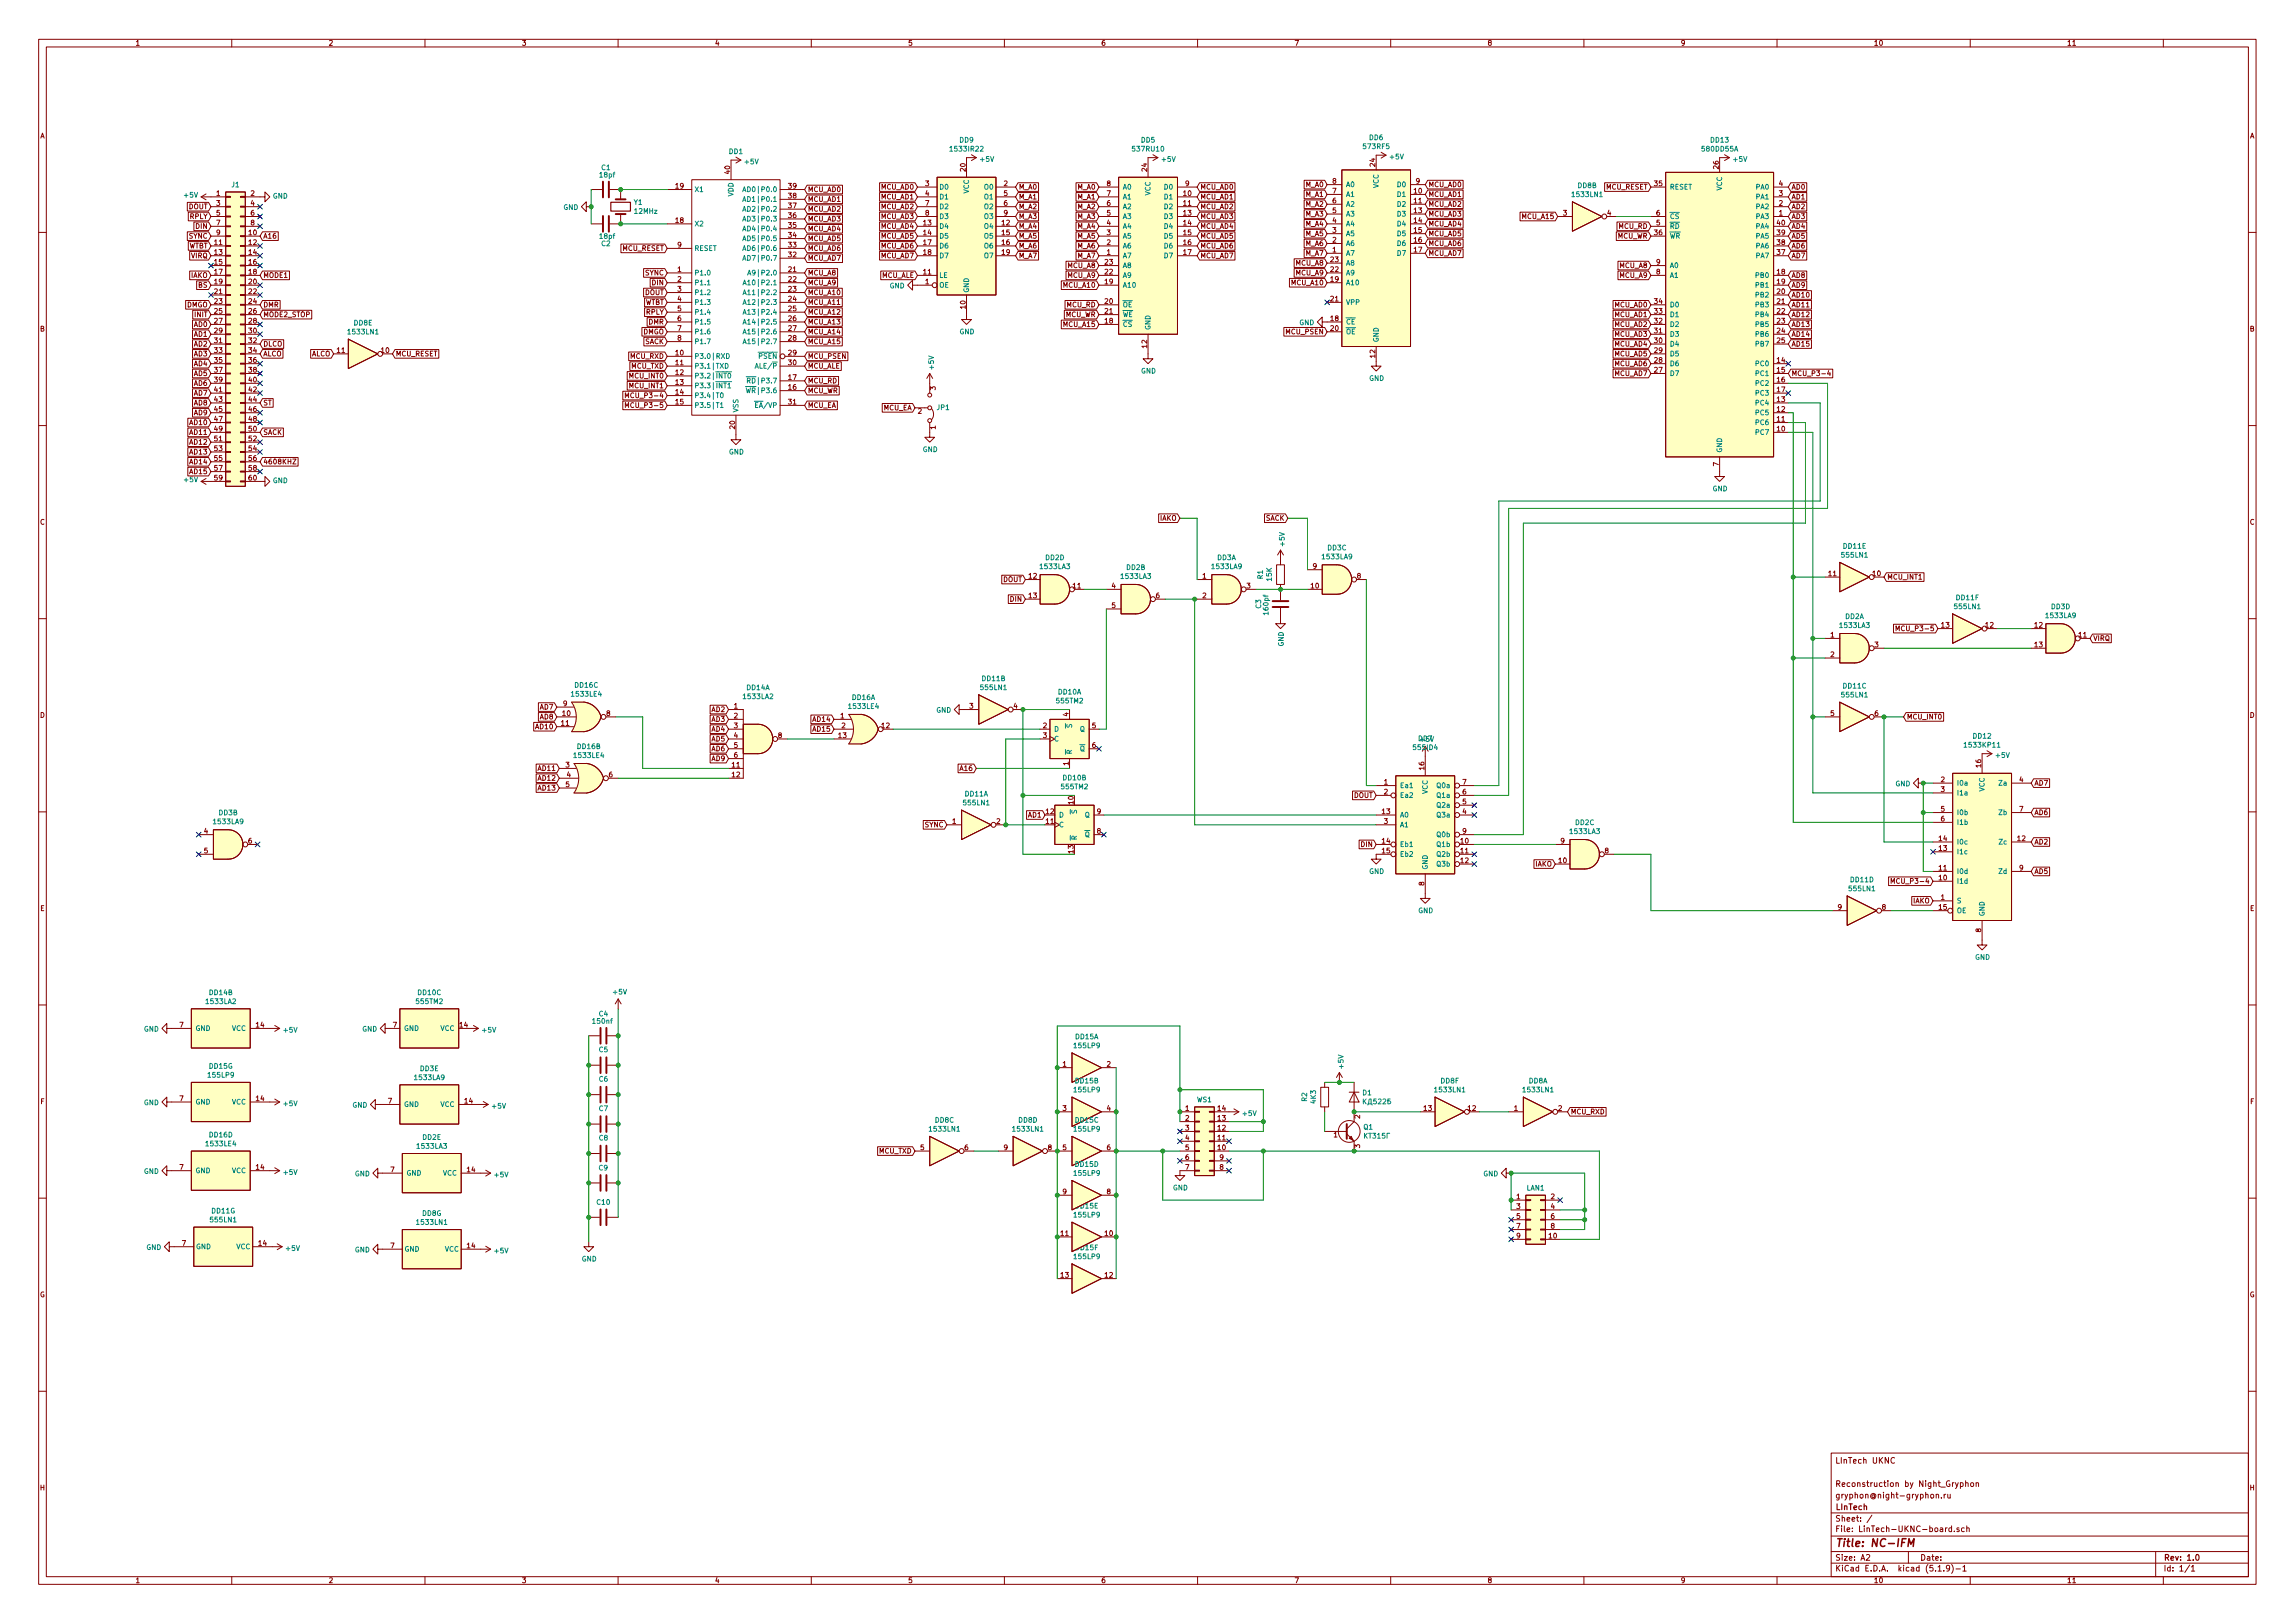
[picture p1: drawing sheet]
<svg xmlns="http://www.w3.org/2000/svg" width="594mm" height="420mm" viewBox="0 0 594 420" stroke-linecap="round" stroke-linejoin="round" font-family="sans-serif">
<defs><g id="words">
<text font-size="2.8" fill="#840000" x="475" y="400.4">Title: NC-IFM</text>
<g font-size="2.1" fill="#840000">
<text x="475" y="378.9">LInTech UKNC</text>
<text x="475" y="387.9">gryphon@night-gryphon.ru</text>
<text x="475" y="384.9">Reconstruction by Night_Gryphon</text>
<text x="475" y="393.9">Sheet: /</text>
<text x="475" y="390.9">LInTech</text>
<text x="475" y="396.6">File: LinTech-UKNC-board.sch</text>
<text x="475" y="406.8">KiCad E.D.A. kicad (5.1.9)-1</text>
<text x="475" y="404">Size: A2</text>
<text x="497" y="404">Date:</text>
<text x="560" y="404">Rev: 1.0</text>
<text x="560" y="406.8">Id: 1/1</text>
</g>
<g font-size="1.8" fill="#840000">
<text x="35" y="11.8">1</text>
<text x="85" y="11.8">2</text>
<text x="135" y="11.8">3</text>
<text x="185" y="11.8">4</text>
<text x="235" y="11.8">5</text>
<text x="285" y="11.8">6</text>
<text x="335" y="11.8">7</text>
<text x="385" y="11.8">8</text>
<text x="435" y="11.8">9</text>
<text x="485" y="11.8">10</text>
<text x="535" y="11.8">11</text>
<text x="10.4" y="35.8">A</text>
<text x="582.4" y="35.8">A</text>
<text x="189" y="44.9" transform="rotate(-90 189 44.9)">40</text>
<text x="249.9" y="44.3" transform="rotate(-90 249.9 44.3)">20</text>
<text x="296.9" y="44.3" transform="rotate(-90 296.9 44.3)">24</text>
<text x="345" y="47.5">8</text>
<text x="356" y="43" transform="rotate(-90 356 43)">24</text>
<text x="366.5" y="47.5">9</text>
<text x="444.9" y="43.7" transform="rotate(-90 444.9 43.7)">26</text>
<text x="56" y="50.7">1</text>
<text x="56" y="53.3">3</text>
<text x="64.9" y="50.7">2</text>
<text x="64.9" y="53.3">4</text>
<text x="174.9" y="48.8">19</text>
<text x="204.1" y="53.9">37</text>
<text x="204.1" y="51.4">38</text>
<text x="204.1" y="48.8">39</text>
<text x="209.1" y="52.2">MCU_AD1</text>
<text x="209.1" y="49.7">MCU_AD0</text>
<text x="228.1" y="49.1">MCU_AD0</text>
<text x="228.1" y="51.6">MCU_AD1</text>
<text x="239.5" y="48.2">3</text>
<text x="239.5" y="50.7">4</text>
<text x="239.5" y="53.3">7</text>
<text x="259.9" y="48.2">2</text>
<text x="259.9" y="50.7">5</text>
<text x="259.9" y="53.3">6</text>
<text x="263.7" y="49.1">M_A0</text>
<text x="263.7" y="51.6">M_A1</text>
<text x="279" y="51.6">M_A1</text>
<text x="279" y="49.1">M_A0</text>
<text x="286.5" y="53.3">6</text>
<text x="286.5" y="50.7">7</text>
<text x="286.5" y="48.2">8</text>
<text x="306.4" y="50.7">10</text>
<text x="306.4" y="53.3">11</text>
<text x="306.9" y="48.2">9</text>
<text x="310.7" y="51.6">MCU_AD1</text>
<text x="310.7" y="49.1">MCU_AD0</text>
<text x="338" y="53.5">M_A2</text>
<text x="338" y="51">M_A1</text>
<text x="338" y="48.4">M_A0</text>
<text x="345" y="52.6">6</text>
<text x="345" y="50.1">7</text>
<text x="366.1" y="50.1">10</text>
<text x="366.1" y="52.6">11</text>
<text x="369.7" y="51">MCU_AD1</text>
<text x="369.7" y="48.4">MCU_AD0</text>
<text x="369.7" y="53.5">MCU_AD2</text>
<text x="415.7" y="49.1">MCU_RESET</text>
<text x="428.3" y="48.2">35</text>
<text x="460.5" y="53.3">2</text>
<text x="460.5" y="50.7">3</text>
<text x="460.5" y="48.2">4</text>
<text x="463.7" y="49.1">AD0</text>
<text x="463.7" y="51.6">AD1</text>
<text x="48.8" y="54.1">DOUT</text>
<text x="49.1" y="56.7">RPLY</text>
<text x="50.8" y="59.2">DIN</text>
<text x="56" y="55.8">5</text>
<text x="56" y="58.3">7</text>
<text x="64.9" y="55.8">6</text>
<text x="64.9" y="58.3">8</text>
<text x="174.9" y="57.7">18</text>
<text x="204.1" y="59">35</text>
<text x="204.1" y="56.4">36</text>
<text x="209.1" y="59.9">MCU_AD4</text>
<text x="209.1" y="57.3">MCU_AD3</text>
<text x="209.1" y="54.8">MCU_AD2</text>
<text x="228.1" y="59.2">MCU_AD4</text>
<text x="228.1" y="56.7">MCU_AD3</text>
<text x="228.1" y="54.1">MCU_AD2</text>
<text x="239.1" y="58.3">13</text>
<text x="239.5" y="55.8">8</text>
<text x="259.4" y="58.3">12</text>
<text x="259.9" y="55.8">9</text>
<text x="263.7" y="59.2">M_A4</text>
<text x="263.7" y="56.7">M_A3</text>
<text x="263.7" y="54.1">M_A2</text>
<text x="279" y="59.2">M_A4</text>
<text x="279" y="54.1">M_A2</text>
<text x="279" y="56.7">M_A3</text>
<text x="286.5" y="58.3">4</text>
<text x="286.5" y="55.8">5</text>
<text x="306.4" y="55.8">13</text>
<text x="306.4" y="58.3">14</text>
<text x="310.7" y="59.2">MCU_AD4</text>
<text x="310.7" y="56.7">MCU_AD3</text>
<text x="310.7" y="54.1">MCU_AD2</text>
<text x="338" y="58.6">M_A4</text>
<text x="338" y="56">M_A3</text>
<text x="345" y="57.7">4</text>
<text x="345" y="55.2">5</text>
<text x="366.1" y="55.2">13</text>
<text x="366.1" y="57.7">14</text>
<text x="369.7" y="56">MCU_AD3</text>
<text x="369.7" y="58.6">MCU_AD4</text>
<text x="394.2" y="56.7">MCU_A15</text>
<text x="404.6" y="55.8">3</text>
<text x="416.1" y="55.8">4</text>
<text x="419" y="59.2">MCU_RD</text>
<text x="428.8" y="58.3">5</text>
<text x="428.8" y="55.8">6</text>
<text x="460" y="58.3">40</text>
<text x="460.5" y="55.8">1</text>
<text x="463.7" y="54.1">AD2</text>
<text x="463.7" y="56.7">AD3</text>
<text x="463.7" y="59.2">AD4</text>
<text x="48.7" y="64.3">WTBT</text>
<text x="48.9" y="61.8">SYNC</text>
<text x="55.5" y="63.4">11</text>
<text x="55.5" y="66">13</text>
<text x="56" y="60.9">9</text>
<text x="64.4" y="60.9">10</text>
<text x="64.4" y="63.4">12</text>
<text x="64.4" y="66">14</text>
<text x="68.1" y="61.8">A16</text>
<text x="161" y="64.9">MCU_RESET</text>
<text x="175.4" y="64.1">9</text>
<text x="204.1" y="64.1">33</text>
<text x="204.1" y="61.5">34</text>
<text x="209.1" y="64.9">MCU_AD6</text>
<text x="209.1" y="62.4">MCU_AD5</text>
<text x="228.1" y="64.3">MCU_AD6</text>
<text x="228.1" y="61.8">MCU_AD5</text>
<text x="239.1" y="60.9">14</text>
<text x="239.1" y="63.4">17</text>
<text x="239.1" y="66">18</text>
<text x="259.4" y="60.9">15</text>
<text x="259.4" y="63.4">16</text>
<text x="259.4" y="66">19</text>
<text x="263.7" y="64.3">M_A6</text>
<text x="263.7" y="61.8">M_A5</text>
<text x="279" y="64.3">M_A6</text>
<text x="279" y="61.8">M_A5</text>
<text x="286.5" y="66">1</text>
<text x="286.5" y="63.4">2</text>
<text x="286.5" y="60.9">3</text>
<text x="306.4" y="60.9">15</text>
<text x="306.4" y="63.4">16</text>
<text x="306.4" y="66">17</text>
<text x="310.7" y="64.3">MCU_AD6</text>
<text x="310.7" y="61.8">MCU_AD5</text>
<text x="338" y="63.7">M_A6</text>
<text x="338" y="61.1">M_A5</text>
<text x="345" y="65.3">1</text>
<text x="345" y="62.8">2</text>
<text x="345" y="60.2">3</text>
<text x="366.1" y="60.2">15</text>
<text x="366.1" y="62.8">16</text>
<text x="366.1" y="65.3">17</text>
<text x="369.7" y="61.1">MCU_AD5</text>
<text x="369.7" y="63.7">MCU_AD6</text>
<text x="418.6" y="61.8">MCU_WR</text>
<text x="428.3" y="60.9">36</text>
<text x="460" y="66">37</text>
<text x="460" y="63.4">38</text>
<text x="460" y="60.9">39</text>
<text x="463.7" y="61.8">AD5</text>
<text x="463.7" y="64.3">AD6</text>
<text x="49.4" y="71.9">IAKO</text>
<text x="49.5" y="66.8">VIRQ</text>
<text x="55.5" y="68.5">15</text>
<text x="55.5" y="71">17</text>
<text x="64.4" y="68.5">16</text>
<text x="64.4" y="71">18</text>
<text x="68.1" y="71.9">MODE1</text>
<text x="167" y="71.3">SYNC</text>
<text x="175.4" y="70.4">1</text>
<text x="204.1" y="70.4">21</text>
<text x="204.1" y="66.6">32</text>
<text x="209.1" y="67.5">MCU_AD7</text>
<text x="209.1" y="71.3">MCU_A8</text>
<text x="228.1" y="71.9">MCU_ALE</text>
<text x="228.1" y="66.8">MCU_AD7</text>
<text x="239.1" y="71">11</text>
<text x="263.7" y="66.8">M_A7</text>
<text x="276.4" y="69.4">MCU_A8</text>
<text x="276.4" y="71.9">MCU_A9</text>
<text x="279" y="66.8">M_A7</text>
<text x="286.1" y="71">22</text>
<text x="286.1" y="68.5">23</text>
<text x="310.7" y="66.8">MCU_AD7</text>
<text x="335.5" y="68.7">MCU_A8</text>
<text x="335.5" y="71.3">MCU_A9</text>
<text x="338" y="66.2">M_A7</text>
<text x="344.5" y="70.4">22</text>
<text x="344.5" y="67.9">23</text>
<text x="369.7" y="66.2">MCU_AD7</text>
<text x="419.3" y="71.9">MCU_A9</text>
<text x="419.3" y="69.4">MCU_A8</text>
<text x="428.8" y="71">8</text>
<text x="428.8" y="68.5">9</text>
<text x="460" y="71">18</text>
<text x="463.7" y="71.9">AD8</text>
<text x="463.7" y="66.8">AD7</text>
<text x="51.4" y="74.5">BS</text>
<text x="55.5" y="73.6">19</text>
<text x="55.5" y="76.1">21</text>
<text x="64.4" y="73.6">20</text>
<text x="64.4" y="76.1">22</text>
<text x="166.9" y="76.4">DOUT</text>
<text x="168.9" y="73.8">DIN</text>
<text x="175.4" y="72.9">2</text>
<text x="175.4" y="75.5">3</text>
<text x="204.1" y="72.9">22</text>
<text x="204.1" y="75.5">23</text>
<text x="209.1" y="73.8">MCU_A9</text>
<text x="209.1" y="76.4">MCU_A10</text>
<text x="239.5" y="73.6">1</text>
<text x="275.4" y="74.5">MCU_A10</text>
<text x="286.1" y="73.6">19</text>
<text x="334.5" y="73.8">MCU_A10</text>
<text x="344.5" y="72.9">19</text>
<text x="460" y="73.6">19</text>
<text x="460" y="76.1">20</text>
<text x="463.7" y="77">AD10</text>
<text x="463.7" y="74.5">AD9</text>
<text x="48.3" y="79.5">DMGO</text>
<text x="50.5" y="82.1">INIT</text>
<text x="55.5" y="78.7">23</text>
<text x="55.5" y="81.2">25</text>
<text x="55.5" y="83.7">27</text>
<text x="64.4" y="78.7">24</text>
<text x="64.4" y="81.2">26</text>
<text x="64.4" y="83.7">28</text>
<text x="68.1" y="82.1">MODE2_STOP</text>
<text x="68.1" y="79.5">DMR</text>
<text x="166.8" y="78.9">WTBT</text>
<text x="167.2" y="81.4">RPLY</text>
<text x="167.9" y="84">DMR</text>
<text x="175.4" y="78">4</text>
<text x="175.4" y="80.6">5</text>
<text x="175.4" y="83.1">6</text>
<text x="204.1" y="78">24</text>
<text x="204.1" y="80.6">25</text>
<text x="204.1" y="83.1">26</text>
<text x="209.1" y="84">MCU_A13</text>
<text x="209.1" y="81.4">MCU_A12</text>
<text x="209.1" y="78.9">MCU_A11</text>
<text x="249.9" y="79.9" transform="rotate(-90 249.9 79.9)">10</text>
<text x="275.7" y="82.1">MCU_WR</text>
<text x="276.1" y="79.5">MCU_RD</text>
<text x="286.1" y="83.7">18</text>
<text x="286.1" y="78.7">20</text>
<text x="286.1" y="81.2">21</text>
<text x="344.5" y="83.1">18</text>
<text x="344.5" y="78">21</text>
<text x="418" y="82.1">MCU_AD1</text>
<text x="418" y="79.5">MCU_AD0</text>
<text x="428.3" y="83.7">32</text>
<text x="428.3" y="81.2">33</text>
<text x="428.3" y="78.7">34</text>
<text x="460" y="78.7">21</text>
<text x="460" y="81.2">22</text>
<text x="460" y="83.7">23</text>
<text x="463.7" y="82.1">AD12</text>
<text x="463.7" y="79.5">AD11</text>
<text x="10.4" y="85.8">B</text>
<text x="50.3" y="89.7">AD2</text>
<text x="50.3" y="87.2">AD1</text>
<text x="50.3" y="84.6">AD0</text>
<text x="55.5" y="86.3">29</text>
<text x="55.5" y="88.8">31</text>
<text x="64.4" y="86.3">30</text>
<text x="64.4" y="88.8">32</text>
<text x="68.1" y="89.7">DLCO</text>
<text x="166.4" y="86.5">DMGO</text>
<text x="166.9" y="89.1">SACK</text>
<text x="175.4" y="85.6">7</text>
<text x="175.4" y="88.2">8</text>
<text x="204.1" y="85.6">27</text>
<text x="204.1" y="88.2">28</text>
<text x="209.1" y="89.1">MCU_A15</text>
<text x="209.1" y="86.5">MCU_A14</text>
<text x="275.4" y="84.6">MCU_A15</text>
<text x="332.9" y="86.5">MCU_PSEN</text>
<text x="344.5" y="85.6">20</text>
<text x="418" y="89.7">MCU_AD4</text>
<text x="418" y="87.2">MCU_AD3</text>
<text x="418" y="84.6">MCU_AD2</text>
<text x="428.3" y="88.8">30</text>
<text x="428.3" y="86.3">31</text>
<text x="460" y="86.3">24</text>
<text x="460" y="88.8">25</text>
<text x="463.7" y="87.2">AD14</text>
<text x="463.7" y="89.7">AD15</text>
<text x="463.7" y="84.6">AD13</text>
<text x="582.4" y="85.8">B</text>
<text x="50.3" y="92.2">AD3</text>
<text x="50.3" y="94.8">AD4</text>
<text x="55.5" y="91.4">33</text>
<text x="55.5" y="93.9">35</text>
<text x="64.4" y="91.4">34</text>
<text x="64.4" y="93.9">36</text>
<text x="68.1" y="92.2">ALCO</text>
<text x="80.6" y="92.2">ALCO</text>
<text x="87.3" y="91.4">11</text>
<text x="98.7" y="91.4">10</text>
<text x="102.4" y="92.2">MCU_RESET</text>
<text x="163.2" y="92.9">MCU_RXD</text>
<text x="163.4" y="95.4">MCU_TXD</text>
<text x="174.9" y="92">10</text>
<text x="174.9" y="94.5">11</text>
<text x="204.1" y="94.5">30</text>
<text x="204.1" y="92">29</text>
<text x="209.1" y="95.4">MCU_ALE</text>
<text x="209.1" y="92.9">MCU_PSEN</text>
<text x="296.9" y="90" transform="rotate(-90 296.9 90)">12</text>
<text x="356" y="92.6" transform="rotate(-90 356 92.6)">12</text>
<text x="418" y="92.2">MCU_AD5</text>
<text x="418" y="94.8">MCU_AD6</text>
<text x="428.3" y="93.9">28</text>
<text x="428.3" y="91.4">29</text>
<text x="460" y="93.9">14</text>
<text x="50.3" y="99.9">AD6</text>
<text x="50.3" y="97.3">AD5</text>
<text x="55.5" y="96.4">37</text>
<text x="55.5" y="99">39</text>
<text x="55.5" y="101.5">41</text>
<text x="64.4" y="96.4">38</text>
<text x="64.4" y="99">40</text>
<text x="64.4" y="101.5">42</text>
<text x="163.1" y="98">MCU_INT0</text>
<text x="163.1" y="100.5">MCU_INT1</text>
<text x="174.9" y="97.1">12</text>
<text x="174.9" y="99.6">13</text>
<text x="204.1" y="100.9">16</text>
<text x="204.1" y="98.3">17</text>
<text x="209.1" y="99.2">MCU_RD</text>
<text x="209.1" y="101.8">MCU_WR</text>
<text x="242.2" y="101" transform="rotate(-90 242.2 101)">3</text>
<text x="418" y="97.3">MCU_AD7</text>
<text x="428.3" y="96.4">27</text>
<text x="460" y="96.4">15</text>
<text x="460" y="99">16</text>
<text x="460" y="101.5">17</text>
<text x="463.7" y="97.3">MCU_P3-4</text>
<text x="50.3" y="107.5">AD9</text>
<text x="50.3" y="104.9">AD8</text>
<text x="50.3" y="102.4">AD7</text>
<text x="55.5" y="104.1">43</text>
<text x="55.5" y="106.6">45</text>
<text x="64.4" y="104.1">44</text>
<text x="64.4" y="106.6">46</text>
<text x="68.1" y="104.9">ST</text>
<text x="163.2" y="103">MCU_P3-4</text>
<text x="163.2" y="105.6">MCU_P3-5</text>
<text x="174.9" y="102.2">14</text>
<text x="174.9" y="104.7">15</text>
<text x="204.1" y="104.7">31</text>
<text x="209.1" y="105.6">MCU_EA</text>
<text x="228.6" y="106.2">MCU_EA</text>
<text x="237.6" y="107.1">2</text>
<text x="460" y="106.6">12</text>
<text x="460" y="104.1">13</text>
<text x="49.3" y="112.6">AD11</text>
<text x="49.3" y="110">AD10</text>
<text x="55.5" y="109.1">47</text>
<text x="55.5" y="111.7">49</text>
<text x="64.4" y="109.1">48</text>
<text x="64.4" y="111.7">50</text>
<text x="68.1" y="112.6">SACK</text>
<text x="190.2" y="111" transform="rotate(-90 190.2 111)">20</text>
<text x="242.2" y="111.1" transform="rotate(-90 242.2 111.1)">1</text>
<text x="460" y="111.7">10</text>
<text x="460" y="109.1">11</text>
<text x="49.3" y="117.6">AD13</text>
<text x="49.3" y="115.1">AD12</text>
<text x="55.5" y="114.2">51</text>
<text x="55.5" y="116.8">53</text>
<text x="55.5" y="119.3">55</text>
<text x="64.4" y="114.2">52</text>
<text x="64.4" y="116.8">54</text>
<text x="64.4" y="119.3">56</text>
<text x="49.3" y="122.7">AD15</text>
<text x="49.3" y="120.2">AD14</text>
<text x="55.5" y="121.8">57</text>
<text x="55.5" y="124.4">59</text>
<text x="64.4" y="121.8">58</text>
<text x="64.4" y="124.4">60</text>
<text x="68.1" y="120.2">4608KHZ</text>
<text x="444.9" y="120.7" transform="rotate(-90 444.9 120.7)">7</text>
<text x="10.4" y="135.8">C</text>
<text x="300.2" y="134.8">IAKO</text>
<text x="327.6" y="134.8">SACK</text>
<text x="582.4" y="135.8">C</text>
<text x="266.4" y="149.8">12</text>
<text x="311.3" y="149.8">1</text>
<text x="339.9" y="147.2">9</text>
<text x="351.3" y="149.8">8</text>
<text x="473.4" y="149.1">11</text>
<text x="484.8" y="149.1">10</text>
<text x="259.6" y="150.7">DOUT</text>
<text x="261.6" y="155.7">DIN</text>
<text x="266.4" y="154.9">13</text>
<text x="277.8" y="152.3">11</text>
<text x="287.8" y="152.3">4</text>
<text x="299.2" y="154.9">6</text>
<text x="311.3" y="154.9">2</text>
<text x="322.7" y="152.3">3</text>
<text x="339.4" y="152.3">10</text>
<text x="488.5" y="150">MCU_INT1</text>
<text x="287.8" y="157.4">5</text>
<text x="473.9" y="165">1</text>
<text x="485.3" y="167.6">3</text>
<text x="492.1" y="163.4">MCU_P3-5</text>
<text x="502.6" y="162.5">13</text>
<text x="514" y="162.5">12</text>
<text x="526.7" y="162.5">12</text>
<text x="526.7" y="167.6">13</text>
<text x="538.1" y="165">11</text>
<text x="541.8" y="165.9">VIRQ</text>
<text x="473.9" y="170.1">2</text>
<text x="10.4" y="185.8">D</text>
<text x="139.8" y="183.7">AD7</text>
<text x="145.6" y="185.3">10</text>
<text x="145.8" y="182.8">9</text>
<text x="157" y="185.3">8</text>
<text x="184.3" y="184.3">AD2</text>
<text x="190" y="183.4">1</text>
<text x="190" y="186">2</text>
<text x="217.6" y="186">1</text>
<text x="251" y="183.4">3</text>
<text x="262.4" y="183.4">4</text>
<text x="276.6" y="185.4" transform="rotate(-90 276.6 185.4)">4</text>
<text x="473.9" y="185.3">5</text>
<text x="485.3" y="185.3">6</text>
<text x="582.4" y="185.8">D</text>
<text x="138.8" y="188.8">AD10</text>
<text x="139.8" y="186.2">AD8</text>
<text x="145.3" y="187.9">11</text>
<text x="184.3" y="186.9">AD3</text>
<text x="184.3" y="191.9">AD5</text>
<text x="184.3" y="189.4">AD4</text>
<text x="190" y="188.5">3</text>
<text x="190" y="191.1">4</text>
<text x="201.4" y="191.1">8</text>
<text x="210.6" y="189.4">AD15</text>
<text x="210.6" y="186.9">AD14</text>
<text x="217.1" y="191.1">13</text>
<text x="217.9" y="188.5">2</text>
<text x="228.3" y="188.5">12</text>
<text x="270" y="188.5">2</text>
<text x="270" y="191.1">3</text>
<text x="282.7" y="188.5">5</text>
<text x="493.5" y="186.2">MCU_INT0</text>
<text x="184.3" y="194.5">AD6</text>
<text x="184.3" y="197">AD9</text>
<text x="190" y="193.6">5</text>
<text x="190" y="196.1">6</text>
<text x="282.7" y="193.6">6</text>
<text x="139.5" y="202.1">AD12</text>
<text x="139.5" y="199.6">AD11</text>
<text x="146.5" y="198.7">3</text>
<text x="146.5" y="203.8">5</text>
<text x="146.8" y="201.2">4</text>
<text x="157.6" y="201.2">6</text>
<text x="189.5" y="198.7">11</text>
<text x="189.5" y="201.2">12</text>
<text x="248.7" y="199.6">A16</text>
<text x="276.6" y="198.1" transform="rotate(-90 276.6 198.1)">1</text>
<text x="358.3" y="203.1">1</text>
<text x="368.7" y="199.3" transform="rotate(-90 368.7 199.3)">16</text>
<text x="378.6" y="203.1">7</text>
<text x="502.4" y="202.5">2</text>
<text x="512.8" y="198.6" transform="rotate(-90 512.8 198.6)">16</text>
<text x="522.8" y="202.5">4</text>
<text x="526.6" y="203.4">AD7</text>
<text x="139.5" y="204.6">AD13</text>
<text x="277.9" y="208.1" transform="rotate(-90 277.9 208.1)">10</text>
<text x="350.4" y="206.5">DOUT</text>
<text x="358.3" y="205.7">2</text>
<text x="378.6" y="208.2">5</text>
<text x="378.6" y="205.7">6</text>
<text x="502.4" y="205">3</text>
<text x="52.9" y="215.8">4</text>
<text x="239.4" y="214.2">SYNC</text>
<text x="246.5" y="213.3">1</text>
<text x="258" y="213.3">2</text>
<text x="266.2" y="211.6">AD1</text>
<text x="270.8" y="213.3">11</text>
<text x="270.8" y="210.7">12</text>
<text x="284" y="215.8">8</text>
<text x="284" y="210.7">9</text>
<text x="357.8" y="210.7">13</text>
<text x="358.3" y="213.3">3</text>
<text x="378.6" y="210.7">4</text>
<text x="378.6" y="215.8">9</text>
<text x="502.4" y="210.1">5</text>
<text x="502.4" y="212.6">6</text>
<text x="522.8" y="210.1">7</text>
<text x="526.6" y="211">AD6</text>
<text x="52.9" y="220.9">5</text>
<text x="64.3" y="218.4">6</text>
<text x="277.9" y="220.8" transform="rotate(-90 277.9 220.8)">13</text>
<text x="352.4" y="219.2">DIN</text>
<text x="357.8" y="218.4">14</text>
<text x="357.8" y="220.9">15</text>
<text x="378.1" y="218.4">10</text>
<text x="378.1" y="220.9">11</text>
<text x="404" y="218.4">9</text>
<text x="415.4" y="220.9">8</text>
<text x="502" y="220.3">13</text>
<text x="502" y="217.7">14</text>
<text x="522.3" y="217.7">12</text>
<text x="526.6" y="218.6">AD2</text>
<text x="378.1" y="223.4">12</text>
<text x="397.4" y="224.3">IAKO</text>
<text x="403.5" y="223.4">10</text>
<text x="502" y="227.9">10</text>
<text x="502" y="225.3">11</text>
<text x="522.8" y="225.3">9</text>
<text x="526.6" y="226.2">AD5</text>
<text x="368.7" y="229.3" transform="rotate(-90 368.7 229.3)">8</text>
<text x="490.9" y="228.8">MCU_P3-4</text>
<text x="495.2" y="233.8">IAKO</text>
<text x="502.4" y="233">1</text>
<text x="10.4" y="235.8">E</text>
<text x="475.8" y="235.5">9</text>
<text x="487.2" y="235.5">8</text>
<text x="502" y="235.5">15</text>
<text x="582.4" y="235.8">E</text>
<text x="512.8" y="241.3" transform="rotate(-90 512.8 241.3)">8</text>
<text x="46.5" y="266">7</text>
<text x="66.3" y="266">14</text>
<text x="101.8" y="266">7</text>
<text x="119" y="266">14</text>
<text x="275.1" y="276.1">1</text>
<text x="286.5" y="276.1">2</text>
<text x="10.5" y="285.8">F</text>
<text x="46.5" y="285">7</text>
<text x="66.3" y="285">14</text>
<text x="100.5" y="285.7">7</text>
<text x="120.3" y="285.7">14</text>
<text x="275.1" y="287.6">3</text>
<text x="286.5" y="287.6">4</text>
<text x="306.9" y="287.6">1</text>
<text x="315.3" y="287.6">14</text>
<text x="368.6" y="287.6">13</text>
<text x="380" y="287.6">12</text>
<text x="391.9" y="287.6">1</text>
<text x="403.4" y="287.6">2</text>
<text x="582.5" y="285.8">F</text>
<text x="306.9" y="290.1">2</text>
<text x="306.9" y="292.7">3</text>
<text x="315.3" y="292.7">12</text>
<text x="315.3" y="290.1">13</text>
<text x="352" y="289.6" transform="rotate(-90 352 289.6)">2</text>
<text x="406.6" y="288.5">MCU_RXD</text>
<text x="227.5" y="298.6">MCU_TXD</text>
<text x="238.3" y="297.7">5</text>
<text x="249.7" y="297.7">6</text>
<text x="259.9" y="297.7">9</text>
<text x="271.3" y="297.7">8</text>
<text x="275.1" y="297.7">5</text>
<text x="286.5" y="297.7">6</text>
<text x="306.9" y="295.2">4</text>
<text x="306.9" y="297.7">5</text>
<text x="315.3" y="297.7">10</text>
<text x="315.3" y="295.2">11</text>
<text x="345.3" y="294.4">1</text>
<text x="352" y="297.2" transform="rotate(-90 352 297.2)">3</text>
<text x="46.5" y="302.8">7</text>
<text x="66.3" y="302.8">14</text>
<text x="101.1" y="303.4">7</text>
<text x="121" y="303.4">14</text>
<text x="306.9" y="300.3">6</text>
<text x="306.9" y="302.8">7</text>
<text x="315.7" y="302.8">8</text>
<text x="315.7" y="300.3">9</text>
<text x="275.1" y="309.2">9</text>
<text x="286.5" y="309.2">8</text>
<text x="392.6" y="310.4">1</text>
<text x="401.5" y="310.4">2</text>
<text x="392.6" y="313">3</text>
<text x="392.6" y="315.5">5</text>
<text x="401.5" y="313">4</text>
<text x="401.5" y="315.5">6</text>
<text x="47.1" y="322.5">7</text>
<text x="67" y="322.5">14</text>
<text x="101.1" y="323.1">7</text>
<text x="121" y="323.1">14</text>
<text x="274.6" y="320">11</text>
<text x="286.1" y="320">10</text>
<text x="392.6" y="318.1">7</text>
<text x="392.6" y="320.6">9</text>
<text x="401" y="320.6">10</text>
<text x="401.5" y="318.1">8</text>
<text x="10.3" y="335.8">G</text>
<text x="274.6" y="330.8">13</text>
<text x="286.1" y="330.8">12</text>
<text x="582.3" y="335.8">G</text>
<text x="10.4" y="385.8">H</text>
<text x="582.4" y="385.8">H</text>
<text x="35" y="409.8">1</text>
<text x="85" y="409.8">2</text>
<text x="135" y="409.8">3</text>
<text x="185" y="409.8">4</text>
<text x="235" y="409.8">5</text>
<text x="285" y="409.8">6</text>
<text x="335" y="409.8">7</text>
<text x="385" y="409.8">8</text>
<text x="435" y="409.8">9</text>
<text x="485" y="409.8">10</text>
<text x="535" y="409.8">11</text>
</g>
<g font-size="1.8" fill="#008484">
<text x="188.7" y="39.9">DD1</text>
<text x="246.4" y="39.2">1533IR22</text>
<text x="248.4" y="36.9">DD9</text>
<text x="253.8" y="41.9">+5V</text>
<text x="293.4" y="39.2">537RU10</text>
<text x="295.4" y="36.9">DD5</text>
<text x="300.8" y="41.9">+5V</text>
<text x="353.1" y="38.6">573RF5</text>
<text x="354.5" y="36.3">DD6</text>
<text x="359.9" y="41.2">+5V</text>
<text x="440.8" y="39.2">580DD55A</text>
<text x="442.9" y="36.9">DD13</text>
<text x="448.8" y="41.9">+5V</text>
<text x="155.3" y="45.9">18pf</text>
<text x="155.7" y="44">C1</text>
<text x="192.9" y="42.5">+5V</text>
<text x="47.8" y="51.1">+5V</text>
<text x="60" y="48.5">J1</text>
<text x="70.6" y="51.4">GND</text>
<text x="164.1" y="53">Y1</text>
<text x="179.7" y="49.7">X1</text>
<text x="189.9" y="50.9" transform="rotate(-90 189.9 50.9)">VDD</text>
<text x="193.6" y="52.2">AD1|P0.1</text>
<text x="193.6" y="49.7">AD0|P0.0</text>
<text x="243.1" y="49.1">D0</text>
<text x="243.1" y="51.6">D1</text>
<text x="250.8" y="50.1" transform="rotate(-90 250.8 50.1)">VCC</text>
<text x="254.9" y="49.1">O0</text>
<text x="254.9" y="51.6">O1</text>
<text x="290.6" y="51.6">A1</text>
<text x="290.6" y="49.1">A0</text>
<text x="297.8" y="50.6" transform="rotate(-90 297.8 50.6)">VCC</text>
<text x="301.5" y="51.6">D1</text>
<text x="301.5" y="49.1">D0</text>
<text x="348.4" y="53.5">A2</text>
<text x="348.4" y="51">A1</text>
<text x="348.4" y="48.4">A0</text>
<text x="356.9" y="48.7" transform="rotate(-90 356.9 48.7)">VCC</text>
<text x="361.8" y="51">D1</text>
<text x="361.8" y="53.5">D2</text>
<text x="361.8" y="48.4">D0</text>
<text x="407.2" y="51">1533LN1</text>
<text x="408.4" y="48.7">DD8B</text>
<text x="432.2" y="49.1">RESET</text>
<text x="445.8" y="49.4" transform="rotate(-90 445.8 49.4)">VCC</text>
<text x="454.7" y="51.6">PA1</text>
<text x="454.7" y="49.1">PA0</text>
<text x="145.8" y="54.3">GND</text>
<text x="164.4" y="55.3">12MHz</text>
<text x="179.7" y="58.6">X2</text>
<text x="193.6" y="59.9">AD4|P0.4</text>
<text x="193.6" y="57.3">AD3|P0.3</text>
<text x="193.6" y="54.8">AD2|P0.2</text>
<text x="243.1" y="59.2">D4</text>
<text x="243.1" y="54.1">D2</text>
<text x="243.1" y="56.7">D3</text>
<text x="254.9" y="59.2">O4</text>
<text x="254.9" y="54.1">O2</text>
<text x="254.9" y="56.7">O3</text>
<text x="290.6" y="59.2">A4</text>
<text x="290.6" y="56.7">A3</text>
<text x="290.6" y="54.1">A2</text>
<text x="301.5" y="54.1">D2</text>
<text x="301.5" y="56.7">D3</text>
<text x="301.5" y="59.2">D4</text>
<text x="348.4" y="58.6">A4</text>
<text x="348.4" y="56">A3</text>
<text x="361.8" y="56">D3</text>
<text x="361.8" y="58.6">D4</text>
<text x="432.2" y="59.2">RD</text>
<text x="432.2" y="56.7">CS</text>
<text x="454.7" y="56.7">PA3</text>
<text x="454.7" y="54.1">PA2</text>
<text x="454.7" y="59.2">PA4</text>
<text x="155.3" y="61.8">18pf</text>
<text x="155.7" y="63.7">C2</text>
<text x="179.7" y="64.9">RESET</text>
<text x="193.6" y="64.9">AD6|P0.6</text>
<text x="193.6" y="62.4">AD5|P0.5</text>
<text x="243.1" y="61.8">D5</text>
<text x="243.1" y="64.3">D6</text>
<text x="254.9" y="61.8">O5</text>
<text x="254.9" y="64.3">O6</text>
<text x="290.6" y="64.3">A6</text>
<text x="290.6" y="61.8">A5</text>
<text x="301.5" y="61.8">D5</text>
<text x="301.5" y="64.3">D6</text>
<text x="348.4" y="63.7">A6</text>
<text x="348.4" y="61.1">A5</text>
<text x="361.8" y="61.1">D5</text>
<text x="361.8" y="63.7">D6</text>
<text x="432.2" y="61.8">WR</text>
<text x="454.7" y="64.3">PA6</text>
<text x="454.7" y="61.8">PA5</text>
<text x="179.7" y="71.3">P1.0</text>
<text x="193.6" y="67.5">AD7|P0.7</text>
<text x="194.9" y="71.3">A9|P2.0</text>
<text x="243.1" y="71.9">LE</text>
<text x="243.1" y="66.8">D7</text>
<text x="254.9" y="66.8">O7</text>
<text x="290.6" y="66.8">A7</text>
<text x="290.6" y="71.9">A9</text>
<text x="290.6" y="69.4">A8</text>
<text x="301.5" y="66.8">D7</text>
<text x="348.4" y="66.2">A7</text>
<text x="348.4" y="71.3">A9</text>
<text x="348.4" y="68.7">A8</text>
<text x="361.8" y="66.2">D7</text>
<text x="432.2" y="71.9">A1</text>
<text x="432.2" y="69.4">A0</text>
<text x="454.7" y="71.9">PB0</text>
<text x="454.7" y="66.8">PA7</text>
<text x="179.7" y="73.8">P1.1</text>
<text x="179.7" y="76.4">P1.2</text>
<text x="193.9" y="73.8">A10|P2.1</text>
<text x="193.9" y="76.4">A11|P2.2</text>
<text x="230.3" y="74.6">GND</text>
<text x="243.1" y="74.5">OE</text>
<text x="250.8" y="75.9" transform="rotate(-90 250.8 75.9)">GND</text>
<text x="290.6" y="74.5">A10</text>
<text x="348.4" y="73.8">A10</text>
<text x="454.7" y="74.5">PB1</text>
<text x="454.7" y="77">PB2</text>
<text x="179.7" y="78.9">P1.3</text>
<text x="179.7" y="81.4">P1.4</text>
<text x="179.7" y="84">P1.5</text>
<text x="193.9" y="78.9">A12|P2.3</text>
<text x="193.9" y="81.4">A13|P2.4</text>
<text x="193.9" y="84">A14|P2.5</text>
<text x="290.6" y="79.5">OE</text>
<text x="290.6" y="82.1">WE</text>
<text x="348.4" y="84">CE</text>
<text x="348.4" y="78.9">VPP</text>
<text x="432.2" y="82.1">D1</text>
<text x="432.2" y="79.5">D0</text>
<text x="454.7" y="79.5">PB3</text>
<text x="454.7" y="82.1">PB4</text>
<text x="90.3" y="86.6">1533LN1</text>
<text x="91.6" y="84.2">DD8E</text>
<text x="179.7" y="86.5">P1.6</text>
<text x="179.7" y="89.1">P1.7</text>
<text x="193.9" y="86.5">A15|P2.6</text>
<text x="193.9" y="89.1">A15|P2.7</text>
<text x="248.4" y="86.5">GND</text>
<text x="290.6" y="84.6">CS</text>
<text x="297.8" y="85.5" transform="rotate(-90 297.8 85.5)">GND</text>
<text x="336.3" y="84.2">GND</text>
<text x="348.4" y="86.5">OE</text>
<text x="356.9" y="88.7" transform="rotate(-90 356.9 88.7)">GND</text>
<text x="432.2" y="89.7">D4</text>
<text x="432.2" y="87.2">D3</text>
<text x="432.2" y="84.6">D2</text>
<text x="454.7" y="84.6">PB5</text>
<text x="454.7" y="87.2">PB6</text>
<text x="454.7" y="89.7">PB7</text>
<text x="179.7" y="92.9">P3.0|RXD</text>
<text x="179.7" y="95.4">P3.1|TXD</text>
<text x="196.1" y="95.4">ALE/P</text>
<text x="196.5" y="92.9">PSEN</text>
<text x="241.7" y="95.6" transform="rotate(-90 241.7 95.6)">+5V</text>
<text x="432.2" y="94.8">D6</text>
<text x="432.2" y="92.2">D5</text>
<text x="454.7" y="94.8">PC0</text>
<text x="179.7" y="98">P3.2|INT0</text>
<text x="179.7" y="100.5">P3.3|INT1</text>
<text x="194.2" y="101.8">WR|P3.6</text>
<text x="194.6" y="99.2">RD|P3.7</text>
<text x="295.4" y="96.7">GND</text>
<text x="354.4" y="98.6">GND</text>
<text x="432.2" y="97.3">D7</text>
<text x="454.7" y="97.3">PC1</text>
<text x="454.7" y="99.9">PC2</text>
<text x="179.7" y="103">P3.4|T0</text>
<text x="179.7" y="105.6">P3.5|T1</text>
<text x="191.1" y="106.8" transform="rotate(-90 191.1 106.8)">VSS</text>
<text x="196" y="105.6">EA/VP</text>
<text x="242.6" y="106.1">JP1</text>
<text x="454.7" y="107.5">PC5</text>
<text x="454.7" y="104.9">PC4</text>
<text x="454.7" y="102.4">PC3</text>
<text x="454.7" y="112.6">PC7</text>
<text x="454.7" y="110">PC6</text>
<text x="188.7" y="117.6">GND</text>
<text x="238.8" y="117">GND</text>
<text x="445.8" y="117.3" transform="rotate(-90 445.8 117.3)">GND</text>
<text x="47.8" y="124.8">+5V</text>
<text x="70.6" y="125.1">GND</text>
<text x="443.3" y="127.2">GND</text>
<text x="332.5" y="141.3" transform="rotate(-90 332.5 141.3)">+5V</text>
<text x="343.7" y="142.5">DD3C</text>
<text x="477.2" y="142">DD11E</text>
<text x="269.4" y="147.3">1533LA3</text>
<text x="270.6" y="145">DD2D</text>
<text x="290.4" y="149.9">1533LA3</text>
<text x="291.6" y="147.5">DD2B</text>
<text x="313.9" y="147.3">1533LA9</text>
<text x="315.1" y="145">DD3A</text>
<text x="326.9" y="149.9" transform="rotate(-90 326.9 149.9)">R1</text>
<text x="342.4" y="144.8">1533LA9</text>
<text x="476.9" y="144.3">555LN1</text>
<text x="329.2" y="150.4" transform="rotate(-90 329.2 150.4)">15K</text>
<text x="506.5" y="155.4">DD11F</text>
<text x="326.4" y="157.5" transform="rotate(-90 326.4 157.5)">C3</text>
<text x="328.3" y="159" transform="rotate(-90 328.3 159)">160pf</text>
<text x="477.6" y="160.2">DD2A</text>
<text x="506.1" y="157.7">555LN1</text>
<text x="529.8" y="160">1533LA9</text>
<text x="531" y="157.7">DD3D</text>
<text x="332.3" y="167.4" transform="rotate(-90 332.3 167.4)">GND</text>
<text x="476.4" y="162.6">1533LA3</text>
<text x="148.9" y="178">DD16C</text>
<text x="193.3" y="178.7">DD14A</text>
<text x="254" y="178.6">555LN1</text>
<text x="254.3" y="176.3">DD11B</text>
<text x="274" y="179.8">DD10A</text>
<text x="477.2" y="178.2">DD11C</text>
<text x="148.2" y="180.3">1533LE4</text>
<text x="192.6" y="181">1533LA2</text>
<text x="219.9" y="183.5">1533LE4</text>
<text x="220.6" y="181.2">DD16A</text>
<text x="242.3" y="184.5">GND</text>
<text x="273.6" y="182.1">555TM2</text>
<text x="476.9" y="180.5">555LN1</text>
<text x="272.8" y="189.4">D</text>
<text x="272.8" y="191.9">C</text>
<text x="277.5" y="188.4" transform="rotate(-90 277.5 188.4)">S</text>
<text x="279.6" y="189.4">Q</text>
<text x="510.8" y="191.2">DD12</text>
<text x="148.8" y="196.2">1533LE4</text>
<text x="149.5" y="193.9">DD16B</text>
<text x="277.5" y="195.4" transform="rotate(-90 277.5 195.4)">R</text>
<text x="279.6" y="194.5">Q</text>
<text x="366.1" y="194.1">555ID4</text>
<text x="367.7" y="192">+5V</text>
<text x="508.9" y="193.5">1533KP11</text>
<text x="516.7" y="196.2">+5V</text>
<text x="275.2" y="202">DD10B</text>
<text x="490.6" y="203.5">GND</text>
<text x="506.5" y="203.4">I0a</text>
<text x="517.6" y="203.4">Za</text>
<text x="249.6" y="208.5">555LN1</text>
<text x="249.8" y="206.2">DD11A</text>
<text x="274.9" y="204.3">555TM2</text>
<text x="362.3" y="204">Ea1</text>
<text x="362.3" y="206.5">Ea2</text>
<text x="369.6" y="205.6" transform="rotate(-90 369.6 205.6)">VCC</text>
<text x="372.2" y="209.1">Q2a</text>
<text x="372.2" y="206.5">Q1a</text>
<text x="372.2" y="204">Q0a</text>
<text x="506.5" y="205.9">I1a</text>
<text x="513.7" y="204.9" transform="rotate(-90 513.7 204.9)">VCC</text>
<text x="55.4" y="213.4">1533LA9</text>
<text x="56.6" y="211">DD3B</text>
<text x="274.1" y="214.2">C</text>
<text x="274.1" y="211.6">D</text>
<text x="278.8" y="210.6" transform="rotate(-90 278.8 210.6)">S</text>
<text x="280.8" y="211.6">Q</text>
<text x="362.3" y="211.6">A0</text>
<text x="362.3" y="214.2">A1</text>
<text x="372.2" y="211.6">Q3a</text>
<text x="406.6" y="215.9">1533LA3</text>
<text x="407.8" y="213.6">DD2C</text>
<text x="506.5" y="211">I0b</text>
<text x="506.5" y="213.5">I1b</text>
<text x="517.5" y="211">Zb</text>
<text x="278.8" y="217.6" transform="rotate(-90 278.8 217.6)">R</text>
<text x="280.8" y="216.7">Q</text>
<text x="362.3" y="219.2">Eb1</text>
<text x="362.3" y="221.8">Eb2</text>
<text x="372.1" y="219.2">Q1b</text>
<text x="372.1" y="221.8">Q2b</text>
<text x="372.1" y="216.7">Q0b</text>
<text x="506.5" y="221.1">I1c</text>
<text x="506.5" y="218.6">I0c</text>
<text x="517.6" y="218.6">Zc</text>
<text x="354.4" y="226.2">GND</text>
<text x="369.6" y="225.2" transform="rotate(-90 369.6 225.2)">GND</text>
<text x="372.1" y="224.3">Q3b</text>
<text x="506.5" y="226.2">I0d</text>
<text x="517.5" y="226.2">Zd</text>
<text x="478.8" y="230.7">555LN1</text>
<text x="479.1" y="228.4">DD11D</text>
<text x="506.5" y="233.8">S</text>
<text x="506.5" y="228.8">I1d</text>
<text x="367.1" y="236.4">GND</text>
<text x="506.5" y="236.4">OE</text>
<text x="513.7" y="237.3" transform="rotate(-90 513.7 237.3)">GND</text>
<text x="511.3" y="248.5">GND</text>
<text x="54.3" y="257.6">DD14B</text>
<text x="108.2" y="257.6">DD10C</text>
<text x="158.8" y="257.4">+5V</text>
<text x="53.5" y="259.9">1533LA2</text>
<text x="107.9" y="259.9">555TM2</text>
<text x="155.1" y="263.1">C4</text>
<text x="37.2" y="267">GND</text>
<text x="50.5" y="266.9">GND</text>
<text x="60" y="266.9">VCC</text>
<text x="73.5" y="267.3">+5V</text>
<text x="93.8" y="267">GND</text>
<text x="104.5" y="266.9">GND</text>
<text x="114" y="266.9">VCC</text>
<text x="124.9" y="267.3">+5V</text>
<text x="153.6" y="265">150nf</text>
<text x="278.4" y="269">DD15A</text>
<text x="155.1" y="272.4">C5</text>
<text x="278.2" y="271.3">155LP9</text>
<text x="54.1" y="279">155LP9</text>
<text x="54.2" y="276.6">DD15G</text>
<text x="107.5" y="279.6">1533LA9</text>
<text x="108.8" y="277.3">DD3E</text>
<text x="155.1" y="280">C6</text>
<text x="278.4" y="280.5">DD15B</text>
<text x="347.8" y="276.5" transform="rotate(-90 347.8 276.5)">+5V</text>
<text x="373" y="280.5">DD8F</text>
<text x="395.7" y="280.5">DD8A</text>
<text x="37.2" y="286.1">GND</text>
<text x="50.5" y="285.9">GND</text>
<text x="60" y="285.9">VCC</text>
<text x="73.5" y="286.4">+5V</text>
<text x="91.2" y="286.7">GND</text>
<text x="104.5" y="286.6">GND</text>
<text x="114" y="286.6">VCC</text>
<text x="127.5" y="287">+5V</text>
<text x="155.1" y="287.6">C7</text>
<text x="278.2" y="282.8">155LP9</text>
<text x="309.9" y="285.3">WS1</text>
<text x="338.3" y="285.1" transform="rotate(-90 338.3 285.1)">R2</text>
<text x="340.6" y="285.6" transform="rotate(-90 340.6 285.6)">4K3</text>
<text x="352.8" y="283.5">D1</text>
<text x="355" y="285.8">522</text>
<text x="371.7" y="282.8">1533LN1</text>
<text x="394.5" y="282.8">1533LN1</text>
<text x="240.8" y="292.9">1533LN1</text>
<text x="242.1" y="290.6">DD8C</text>
<text x="262.4" y="292.9">1533LN1</text>
<text x="263.7" y="290.6">DD8D</text>
<text x="278.2" y="292.9">155LP9</text>
<text x="278.4" y="290.6">DD15C</text>
<text x="321.8" y="288.9">+5V</text>
<text x="353" y="292.4">Q1</text>
<text x="53.6" y="296.7">1533LE4</text>
<text x="54.3" y="294.4">DD16D</text>
<text x="108.1" y="297.4">1533LA3</text>
<text x="109.4" y="295.1">DD2E</text>
<text x="155.1" y="295.2">C8</text>
<text x="354.9" y="294.7">315</text>
<text x="37.2" y="303.9">GND</text>
<text x="50.5" y="303.7">GND</text>
<text x="60" y="303.7">VCC</text>
<text x="73.5" y="304.1">+5V</text>
<text x="91.8" y="304.5">GND</text>
<text x="105.2" y="304.3">GND</text>
<text x="114.6" y="304.3">VCC</text>
<text x="128.1" y="304.8">+5V</text>
<text x="155" y="303">C9</text>
<text x="278.2" y="304.4">155LP9</text>
<text x="278.4" y="302">DD15D</text>
<text x="383.9" y="304.5">GND</text>
<text x="154.6" y="311.9">C10</text>
<text x="303.6" y="308.1">GND</text>
<text x="395.2" y="308.2">LAN1</text>
<text x="54.6" y="316.4">555LN1</text>
<text x="54.8" y="314.1">DD11G</text>
<text x="108.1" y="317.1">1533LN1</text>
<text x="109.3" y="314.7">DD8G</text>
<text x="278.2" y="315.2">155LP9</text>
<text x="278.5" y="312.8">DD15E</text>
<text x="37.9" y="323.6">GND</text>
<text x="50.7" y="323.4">GND</text>
<text x="61.2" y="323.4">VCC</text>
<text x="74.1" y="323.8">+5V</text>
<text x="278.5" y="323.6">DD15F</text>
<text x="91.8" y="324.2">GND</text>
<text x="104.6" y="324">GND</text>
<text x="115.1" y="324">VCC</text>
<text x="128.1" y="324.5">+5V</text>
<text x="150.6" y="326.6">GND</text>
<text x="278.2" y="325.9">155LP9</text>
</g>
</g></defs>
<g fill="none" stroke="#840000" stroke-width=".26">
<path d="M10 10.2h574v400h-574zM12 12.2h570v396h-570zM60 10.2v2M110 10.2v2M160 10.2v2M210 10.2v2M260 10.2v2M310 10.2v2M360 10.2v2M410 10.2v2M460 10.2v2M510 10.2v2"/>
<path d="M536.5 11.8h.8M560 10.2v2M357.5 39.4l1.3 .8M48.5 52.4h5.5l.6 1.1-.6 1.1h-5.5zM48.7 54.9h5.3l.6 1.1-.6 1.2h-5.3zM50.2 57.5h3.8l.6 1.1-.6 1.1h-3.8zM52.1 51h6.3M52.1 51l1.2 .7M53.3 50.2l-1.2 .8M54.6 56h3.8M54.6 53.5h3.8M54.6 58.6h3.8"/>
<path d="M58.4 49.7h5.1v76.2h-5.1zM58.4 58.5h1.3v.2h-1.3zM58.4 55.9h1.3v.3h-1.3zM58.4 53.4h1.3v.2h-1.3zM58.4 50.8h1.3v.3h-1.3zM62.2 58.5h1.3v.2h-1.3zM62.2 55.9h1.3v.3h-1.3zM62.2 53.4h1.3v.2h-1.3zM62.2 50.8h1.3v.3h-1.3zM63.5 51h5.1v-1.3l1.2 1.3-1.2 1.2v-1.2M63.5 56h3.8M63.5 53.5h3.8"/>
<path d="M63.5 58.6h3.8M151.8 53.5v-1.3l-1.3 1.3 1.3 1.3v-1.3h1.2M153 49.1h2.8M153 58h2.8M157.9 49.1h2.8M157.9 58h2.8M160.7 49.7v1.9M160.7 55.4v1.9M172.7 49.1h6.4M172.7 58h6.4M179.1 46.5h22.8v61h-22.8zM190.5 40.7l1.3 .7"/>
<path d="M191.8 41.4h-2.6v5.1M191.8 41.4l-1.3 .8M201.9 49.1h6.4M201.9 59.2h6.4M201.9 56.7h6.4M201.9 54.1h6.4M201.9 51.6h6.4M208.9 58.1h9.2v2.2h-9.2l-.6-1.1zM208.9 55.6h9.2v2.2h-9.2l-.6-1.1zM208.9 53h9.2v2.3h-9.2l-.6-1.2zM208.9 50.5h9.2v2.2h-9.2l-.6-1.1zM208.9 47.9h9.2v2.3h-9.2l-.6-1.1z"/>
<path d="M227.7 47.3h9.2l.6 1.1-.6 1.1h-9.2zM227.7 57.5h9.2l.6 1.1-.6 1.1h-9.2zM227.7 54.9h9.2l.6 1.1-.6 1.2h-9.2zM227.7 52.4h9.2l.6 1.1-.6 1.1h-9.2zM227.7 49.9h9.2l.6 1.1-.6 1.1h-9.2zM237.5 56h5.1M237.5 53.5h5.1M237.5 51h5.1M237.5 48.4h5.1M237.5 58.6h5.1M242.6 45.9h15.2v30.5h-15.2zM251.5 40l1.2 .8"/>
<path d="M252.7 40.8h-2.5v5.1M252.7 40.8l-1.2 .8M257.8 56h5.1M257.8 53.5h5.1M257.8 51h5.1M257.8 48.4h5.1M257.8 58.6h5.1M263.5 57.5h5.3v2.2h-5.3l-.6-1.1zM263.5 54.9h5.3v2.3h-5.3l-.6-1.2zM263.5 47.3h5.3v2.2h-5.3l-.6-1.1zM263.5 49.9h5.3v2.2h-5.3l-.6-1.1zM263.5 52.4h5.3v2.2h-5.3l-.6-1.1z"/>
<path d="M278.5 57.5h5.3l.7 1.1-.7 1.1h-5.3zM278.5 52.4h5.3l.7 1.1-.7 1.1h-5.3zM278.5 49.9h5.3l.7 1.1-.7 1.1h-5.3zM278.5 47.3h5.3l.7 1.1-.7 1.1h-5.3zM278.5 54.9h5.3l.7 1.1-.7 1.2h-5.3zM284.5 56h5.1M284.5 53.5h5.1M284.5 51h5.1M284.5 48.4h5.1M284.5 58.6h5.1M289.6 45.9h15.2v40.6h-15.2zM298.4 40l1.3 .8"/>
<path d="M299.7 40.8h-2.5v5.1M299.7 40.8l-1.3 .8M304.8 56h5.1M304.8 53.5h5.1M304.8 51h5.1M304.8 48.4h5.1M304.8 58.6h5.1M310.5 57.5h9.2v2.2h-9.2l-.6-1.1zM310.5 54.9h9.2v2.3h-9.2l-.6-1.2zM310.5 52.4h9.2v2.2h-9.2l-.6-1.1zM310.5 49.9h9.2v2.2h-9.2l-.6-1.1zM310.5 47.3h9.2v2.2h-9.2l-.6-1.1z"/>
<path d="M337.6 59.4h5.3l.6 1.1-.6 1.1h-5.3zM337.6 56.8h5.3l.6 1.2-.6 1.1h-5.3zM337.6 54.3h5.3l.6 1.1-.6 1.1h-5.3zM337.6 51.8h5.3l.6 1.1-.6 1.1h-5.3zM337.6 49.2h5.3l.6 1.1-.6 1.2h-5.3zM337.6 46.7h5.3l.6 1.1-.6 1.1h-5.3zM343.5 58h3.8M343.5 50.3h3.8M343.5 52.9h3.8M343.5 55.4h3.8M343.5 47.8h3.8M347.3 44h17.8v45.7h-17.8z"/>
<path d="M358.8 40.2h-2.6v3.8M358.8 40.2l-1.3 .7M365.1 58h3.8M365.1 50.3h3.8M365.1 52.9h3.8M365.1 55.4h3.8M365.1 47.8h3.8M369.6 49.2h9.1v2.3h-9.1l-.7-1.2zM369.6 46.7h9.1v2.2h-9.1l-.7-1.1zM369.6 51.8h9.1v2.2h-9.1l-.7-1.1zM369.6 54.3h9.1v2.2h-9.1l-.7-1.1zM369.6 56.8h9.1v2.3h-9.1l-.7-1.1z"/>
<path d="M369.6 59.4h9.1v2.2h-9.1l-.7-1.1zM393.5 54.9h9.1l.6 1.1-.6 1.2h-9.1zM403.2 56h3.8M407 52.2l7.7 3.8-7.7 3.9zM415.4 47.3h11.3l.7 1.1-.7 1.1h-11.3zM415.9 56h2.6M418.6 57.5h8.1l.7 1.1-.7 1.1h-8.1zM427.4 56h3.8M427.4 48.4h3.8M427.4 58.6h3.8M431.2 44.6h27.9v73.7h-27.9zM446.4 40l1.3 .8"/>
<path d="M447.7 40.8h-2.6v3.8M447.7 40.8l-1.3 .8M459.1 56h3.8M459.1 53.5h3.8M459.1 51h3.8M459.1 48.4h3.8M459.1 58.6h3.8M463.5 47.3h4.2v2.2h-4.2l-.6-1.1zM463.5 49.9h4.2v2.2h-4.2l-.6-1.1zM463.5 52.4h4.2v2.2h-4.2l-.6-1.1zM463.5 54.9h4.2v2.3h-4.2l-.6-1.2zM463.5 57.5h4.2v2.2h-4.2l-.6-1.1z"/>
<path d="M10 60.2h2M48.1 77.8h5.9l.6 1.1-.6 1.1h-5.9zM48.5 60h5.5l.6 1.1-.6 1.1h-5.5zM48.7 62.6h5.3l.6 1.1-.6 1.1h-5.3zM49.1 70.2h4.9l.6 1.1-.6 1.1h-4.9zM49.1 65.1h4.9l.6 1.1-.6 1.1h-4.9zM50.9 72.7h3.1l.6 1.1-.6 1.1h-3.1zM54.6 71.3h3.8M54.6 73.8h3.8M54.6 76.4h3.8M54.6 78.9h3.8M54.6 61.1h3.8"/>
<path d="M54.6 66.2h3.8M54.6 63.7h3.8M54.6 68.7h3.8M58.4 61h1.3v.3h-1.3zM58.4 78.8h1.3v.2h-1.3zM58.4 76.2h1.3v.3h-1.3zM58.4 73.7h1.3v.3h-1.3zM58.4 71.2h1.3v.2h-1.3zM58.4 68.6h1.3v.3h-1.3zM58.4 66.1h1.3v.2h-1.3zM58.4 63.5h1.3v.3h-1.3zM62.2 61h1.3v.3h-1.3z"/>
<path d="M62.2 78.8h1.3v.2h-1.3zM62.2 76.2h1.3v.3h-1.3zM62.2 73.7h1.3v.3h-1.3zM62.2 71.2h1.3v.2h-1.3zM62.2 68.6h1.3v.3h-1.3zM62.2 66.1h1.3v.2h-1.3zM62.2 63.5h1.3v.3h-1.3zM63.5 71.3h3.8M63.5 73.8h3.8M63.5 76.4h3.8M63.5 78.9h3.8M63.5 61.1h3.8"/>
<path d="M63.5 66.2h3.8M63.5 63.7h3.8M63.5 68.7h3.8M67.9 70.2h7v2.2h-7l-.6-1.1zM67.9 77.8h4.6v2.2h-4.6l-.6-1.1zM67.9 60h4.1v2.2h-4.1l-.6-1.1zM160.7 63.2h11.4l.6 1.1-.6 1.1h-11.4zM166.6 69.5h5.5l.6 1.2-.6 1.1h-5.5zM166.6 74.6h5.5l.6 1.1-.6 1.2h-5.5zM166.9 77.2h5.2l.6 1.1-.6 1.1h-5.2zM166.9 79.7h5.2l.6 1.1-.6 1.1h-5.2zM168.3 72.1h3.8l.6 1.1-.6 1.1h-3.8z"/>
<path d="M172.7 73.2h6.4M172.7 78.3h6.4M172.7 70.7h6.4M172.7 75.7h6.4M172.7 64.3h6.4M201.9 73.2h6.4M201.9 78.3h6.4M201.9 70.7h6.4M201.9 75.7h6.4M201.9 64.3h6.4M201.9 66.8h6.4M201.9 61.8h6.4"/>
<path d="M208.9 72.1h7.9v2.2h-7.9l-.6-1.1zM208.9 79.7h9.1v2.2h-9.1l-.6-1.1zM208.9 77.2h9.1v2.2h-9.1l-.6-1.1zM208.9 74.6h9.1v2.3h-9.1l-.6-1.2zM208.9 65.7h9.2v2.3h-9.2l-.6-1.2zM208.9 63.2h9.2v2.2h-9.2l-.6-1.1zM208.9 60.6h9.2v2.3h-9.2l-.6-1.1zM208.9 69.5h7.9v2.3h-7.9l-.6-1.1zM227.7 65.1h9.2l.6 1.1-.6 1.1h-9.2zM227.7 62.6h9.2l.6 1.1-.6 1.1h-9.2zM227.7 60h9.2l.6 1.1-.6 1.1h-9.2zM228 70.2h8.9l.6 1.1-.6 1.1h-8.9z"/>
<path d="M236.2 73.8v-1.2l-1.3 1.2 1.3 1.3v-1.3h5.1M237.5 71.3h5.1M237.5 61.1h5.1M237.5 66.2h5.1M237.5 63.7h5.1M250.2 76.4v6.3h1.3l-1.3 1.3-1.3-1.3h1.3M257.8 61.1h5.1M257.8 66.2h5.1M257.8 63.7h5.1M263.5 65.1h5.3v2.2h-5.3l-.6-1.1zM263.5 62.6h5.3v2.2h-5.3l-.6-1.1zM263.5 60h5.3v2.2h-5.3l-.6-1.1z"/>
<path d="M274.7 72.7h9.1l.7 1.1-.7 1.1h-9.1zM275.7 77.8h8.1l.7 1.1-.7 1.1h-8.1zM275.9 67.6h7.9l.7 1.1-.7 1.2h-7.9zM275.9 70.2h7.9l.7 1.1-.7 1.1h-7.9zM278.5 65.1h5.3l.7 1.1-.7 1.1h-5.3zM278.5 62.6h5.3l.7 1.1-.7 1.1h-5.3zM278.5 60h5.3l.7 1.1-.7 1.1h-5.3zM284.5 71.3h5.1M284.5 73.8h5.1M284.5 78.9h5.1M284.5 61.1h5.1M284.5 66.2h5.1"/>
<path d="M284.5 63.7h5.1M284.5 68.7h5.1M304.8 61.1h5.1M304.8 66.2h5.1M304.8 63.7h5.1M310.5 65.1h9.2v2.2h-9.2l-.6-1.1zM310.5 62.6h9.2v2.2h-9.2l-.6-1.1zM310.5 60h9.2v2.2h-9.2l-.6-1.1zM333.8 72.1h9.1l.6 1.1-.6 1.1h-9.1zM335 67h7.9l.6 1.1-.6 1.1h-7.9zM335 69.5h7.9l.6 1.2-.6 1.1h-7.9zM337.6 61.9h5.3l.6 1.1-.6 1.2h-5.3z"/>
<path d="M337.6 64.5h5.3l.6 1.1-.6 1.1h-5.3zM343.5 65.6h3.8M343.5 60.5h3.8M343.5 63h3.8M343.5 73.2h3.8M343.5 78.3h3.8M343.5 70.7h3.8M343.5 68.1h3.8M365.1 65.6h3.8M365.1 60.5h3.8M365.1 63h3.8M369.6 64.5h9.1v2.2h-9.1l-.7-1.1z"/>
<path d="M369.6 61.9h9.1v2.3h-9.1l-.7-1.2zM417.6 77.8h9.1l.7 1.1-.7 1.1h-9.1zM418.4 60h8.3l.7 1.1-.7 1.1h-8.3zM418.8 70.2h7.9l.7 1.1-.7 1.1h-7.9zM418.8 67.6h7.9l.7 1.1-.7 1.2h-7.9zM427.4 71.3h3.8M427.4 78.9h3.8M427.4 61.1h3.8M427.4 68.7h3.8M459.1 71.3h3.8M459.1 73.8h3.8M459.1 76.4h3.8"/>
<path d="M459.1 78.9h3.8M459.1 61.1h3.8M459.1 66.2h3.8M459.1 63.7h3.8M463.5 77.8h5.4v2.2h-5.4l-.6-1.1zM463.5 75.3h5.4v2.2h-5.4l-.6-1.1zM463.5 72.7h4.2v2.2h-4.2l-.6-1.1zM463.5 70.2h4.2v2.2h-4.2l-.6-1.1zM463.5 60h4.2v2.2h-4.2l-.6-1.1zM463.5 62.6h4.2v2.2h-4.2l-.6-1.1zM463.5 65.1h4.2v2.2h-4.2l-.6-1.1zM582 60.2h2"/>
<path d="M49.8 90.5h4.2l.6 1.1-.6 1.1h-4.2zM49.8 88h4.2l.6 1.1-.6 1.1h-4.2zM49.8 85.4h4.2l.6 1.1-.6 1.1h-4.2zM49.8 82.9h4.2l.6 1.1-.6 1.1h-4.2zM49.8 93h4.2l.6 1.1-.6 1.2h-4.2zM49.8 98.1h4.2l.6 1.1-.6 1.1h-4.2zM49.8 95.6h4.2l.6 1.1-.6 1.1h-4.2zM49.9 80.3h4.1l.6 1.1-.6 1.2h-4.1zM54.6 94.1h3.8M54.6 96.7h3.8M54.6 99.2h3.8M54.6 81.4h3.8"/>
<path d="M54.6 84h3.8M54.6 86.5h3.8M54.6 89.1h3.8M54.6 91.6h3.8M58.4 91.5h1.3v.2h-1.3zM58.4 94h1.3v.3h-1.3zM58.4 96.6h1.3v.2h-1.3zM58.4 99.1h1.3v.3h-1.3zM58.4 88.9h1.3v.3h-1.3zM58.4 83.9h1.3v.2h-1.3zM58.4 81.3h1.3v.3h-1.3zM58.4 86.4h1.3v.3h-1.3z"/>
<path d="M62.2 91.5h1.3v.2h-1.3zM62.2 94h1.3v.3h-1.3zM62.2 96.6h1.3v.2h-1.3zM62.2 99.1h1.3v.3h-1.3zM62.2 88.9h1.3v.3h-1.3zM62.2 83.9h1.3v.2h-1.3zM62.2 81.3h1.3v.3h-1.3zM62.2 86.4h1.3v.3h-1.3zM63.5 94.1h3.8M63.5 96.7h3.8M63.5 99.2h3.8M63.5 81.4h3.8"/>
<path d="M63.5 84h3.8M63.5 86.5h3.8M63.5 89.1h3.8M63.5 91.6h3.8M67.9 80.3h12.8v2.3h-12.8l-.6-1.2zM67.9 90.5h5.4v2.2h-5.4l-.6-1.1zM67.9 88h5.5v2.2h-5.5l-.6-1.1zM80.4 90.5h5.3l.7 1.1-.7 1.1h-5.3zM86.4 91.6h3.8M90.2 87.8l7.6 3.8-7.6 3.8zM99.1 91.6h2.5M102.2 90.5h11.4v2.2h-11.4l-.6-1.1z"/>
<path d="M162.4 96.2h9.7l.6 1.1-.6 1.1h-9.7zM162.4 98.7h9.7l.6 1.2-.6 1.1h-9.7zM162.7 91.1h9.4l.6 1.1-.6 1.2h-9.4zM163 93.7h9.1l.6 1.1-.6 1.1h-9.1zM166.2 84.8h5.9l.6 1.1-.6 1.1h-5.9zM166.7 87.3h5.4l.6 1.1-.6 1.2h-5.4zM167.5 82.2h4.6l.6 1.2-.6 1.1h-4.6zM172.7 83.4h6.4M172.7 85.9h6.4M172.7 80.8h6.4M172.7 88.4h6.4M172.7 92.2h6.4"/>
<path d="M172.7 94.8h6.4M172.7 97.3h6.4M172.7 99.9h6.4M201.9 83.4h6.4M201.9 85.9h6.4M201.9 80.8h6.4M201.9 88.4h6.4M201.9 94.8h6.4M201.9 98.6h6.4M203.2 92.2h5.1M208.9 97.5h8.2v2.2h-8.2l-.6-1.1zM208.9 93.7h8.9v2.2h-8.9l-.6-1.1z"/>
<path d="M208.9 91.1h10.6v2.3h-10.6l-.6-1.2zM208.9 87.3h9.1v2.3h-9.1l-.6-1.2zM208.9 84.8h9.1v2.2h-9.1l-.6-1.1zM208.9 82.2h9.1v2.3h-9.1l-.6-1.1zM240.7 96.7l-.8 1.3M240.7 96.7v5.1M240.7 96.7l.7 1.3M274.7 82.9h9.1l.7 1.1-.7 1.1h-9.1zM275.5 80.3h8.3l.7 1.1-.7 1.2h-8.3zM284.5 81.4h5.1M284.5 84h5.1M297.2 86.5v6.4h1.2l-1.2 1.2-1.3-1.2h1.3"/>
<path d="M332.3 84.8h10.6l.6 1.1-.6 1.1h-10.6zM342.3 83.4v-1.3l-1.3 1.3 1.3 1.2v-1.2h5M343.5 85.9h3.8M356.2 89.7v5.1h1.3l-1.3 1.3-1.2-1.3h1.2M417.6 90.5h9.1l.7 1.1-.7 1.1h-9.1zM417.6 93h9.1l.7 1.1-.7 1.2h-9.1zM417.6 88h9.1l.7 1.1-.7 1.1h-9.1zM417.6 85.4h9.1l.7 1.1-.7 1.1h-9.1zM417.6 82.9h9.1l.7 1.1-.7 1.1h-9.1zM417.6 80.3h9.1l.7 1.1-.7 1.2h-9.1zM417.6 95.6h9.1l.7 1.1-.7 1.1h-9.1zM427.4 94.1h3.8"/>
<path d="M427.4 96.7h3.8M427.4 81.4h3.8M427.4 84h3.8M427.4 86.5h3.8M427.4 89.1h3.8M427.4 91.6h3.8M459.1 94.1h3.8M459.1 96.7h3.8M459.1 99.2h3.8M459.1 81.4h3.8M459.1 84h3.8M459.1 86.5h3.8"/>
<path d="M459.1 89.1h3.8M463.5 85.4h5.4v2.2h-5.4l-.6-1.1zM463.5 88h5.4v2.2h-5.4l-.6-1.1zM463.5 82.9h5.4v2.2h-5.4l-.6-1.1zM463.5 80.3h5.4v2.3h-5.4l-.6-1.2zM463.5 95.6h10.9v2.2h-10.9l-.6-1.1zM473.4 95.9l-.3 .9h.8M473.7 96.4v.8M10 110.2h2M48.6 115.9h5.4l.6 1.1-.6 1.1h-5.4zM48.6 118.4h5.4l.6 1.1-.6 1.2h-5.4zM48.6 113.4h5.4l.6 1.1-.6 1.1h-5.4z"/>
<path d="M48.6 110.8h5.4l.6 1.1-.6 1.1h-5.4zM48.6 108.3h5.4l.6 1.1-.6 1.1h-5.4zM49.8 105.7h4.2l.6 1.1-.6 1.2h-4.2zM49.8 103.2h4.2l.6 1.1-.6 1.1h-4.2zM49.8 100.7h4.2l.6 1.1-.6 1.1h-4.2zM54.6 111.9h3.8M54.6 109.4h3.8M54.6 106.8h3.8M54.6 104.3h3.8M54.6 101.8h3.8M54.6 114.5h3.8M54.6 117h3.8"/>
<path d="M54.6 119.5h3.8M58.4 114.3h1.3v.3h-1.3zM58.4 116.9h1.3v.2h-1.3zM58.4 119.4h1.3v.3h-1.3zM58.4 101.6h1.3v.3h-1.3zM58.4 104.2h1.3v.2h-1.3zM58.4 106.7h1.3v.3h-1.3zM58.4 109.3h1.3v.2h-1.3zM58.4 111.8h1.3v.3h-1.3zM62.2 114.3h1.3v.3h-1.3zM62.2 116.9h1.3v.2h-1.3zM62.2 119.4h1.3v.3h-1.3z"/>
<path d="M62.2 101.6h1.3v.3h-1.3zM62.2 104.2h1.3v.2h-1.3zM62.2 106.7h1.3v.3h-1.3zM62.2 109.3h1.3v.2h-1.3zM62.2 111.8h1.3v.3h-1.3zM63.5 111.9h3.8M63.5 109.4h3.8M63.5 106.8h3.8M63.5 104.3h3.8M63.5 101.8h3.8M63.5 114.5h3.8M63.5 117h3.8"/>
<path d="M63.5 119.5h3.8M67.9 118.4h9.3v2.3h-9.3l-.6-1.2zM67.9 110.8h5.5v2.2h-5.5l-.6-1.1zM67.9 103.2h2.8v2.2h-2.8l-.6-1.1zM75.8 118.8h.8l-.8 1.3h.8M161.2 101.3h10.9l.6 1.1-.6 1.1h-10.9zM161.2 103.8h10.9l.6 1.1-.6 1.2h-10.9zM161.9 103v-1.3l.4 .9 .4-.9v1.3M161.9 105.5v-1.3l.4 .9 .4-.9v1.3M172.7 104.9h6.4M172.7 102.4h6.4M190.5 107.5v6.3h1.3l-1.3 1.3-1.3-1.3h1.3"/>
<path d="M201.9 104.9h6.4M201.9 101.1h6.4M208.9 100h8.3v2.3h-8.3l-.6-1.2zM208.9 103.8h7.9v2.3h-7.9l-.6-1.2zM228.4 104.5h7.8l.7 1.1-.7 1.1h-7.8zM236.9 105.6h3.3M240.7 109.4v3.8h1.2l-1.2 1.3-1.3-1.3h1.3M241.2 105.8a2.26 2.26 0 0 1 0 2.8M445.1 118.3v5.1h1.3l-1.3 1.2-1.2-1.2h1.2M459.1 111.9h3.8M459.1 109.4h3.8M459.1 106.8h3.8"/>
<path d="M459.1 104.3h3.8M459.1 101.8h3.8M582 110.2h2M48.6 121h5.4l.6 1.1-.6 1.1h-5.4zM52.1 124.6l1.2 .8M52.1 124.6h6.3M53.3 123.9l-1.2 .7M54.6 122.1h3.8M58.4 122h1.3v.2h-1.3zM58.4 124.5h1.3v.3h-1.3zM62.2 122h1.3v.2h-1.3zM62.2 124.5h1.3v.3h-1.3z"/>
<path d="M63.5 124.6h5.1v-1.2l1.2 1.2-1.2 1.3v-1.3M63.5 122.1h3.8M299.9 133h4.9l.6 1.2-.6 1.1h-4.9zM327.3 133h5.4l.7 1.2-.7 1.1h-5.4zM259.3 148.9h5.5l.6 1.1-.6 1.1h-5.5zM261 154h3.8l.6 1.1-.6 1.1h-3.8zM265.4 150h3.8M265.4 155.1h3.8M269.2 148.8h3.8a3.8 3.8 0 0 1 3.9 3.8 3.8 3.8 0 0 1-3.9 3.8h-3.8zM278.1 152.6h2.6M286.4 152.6h3.8M286.4 157.6h3.8"/>
<path d="M290.2 151.3h3.8a3.8 3.8 0 0 1 3.8 3.8 3.8 3.8 0 0 1-3.8 3.8h-3.8zM299.1 155.1h2.5M309.9 150h3.8M309.9 155.1h3.8M313.7 148.8h3.8a3.8 3.8 0 0 1 3.8 3.8 3.8 3.8 0 0 1-3.8 3.8h-3.8zM322.6 152.6h2.5M330.5 146.2h2v5.1h-2zM331.5 157.4v4.1h1.2l-1.2 1.2-1.3-1.2h1.3M331.5 142.4v3.8M331.5 151.3v4.1M331.5 142.4l-.8 1.3M331.5 142.4l.7 1.3"/>
<path d="M338.5 152.6h3.8M338.5 147.5h3.8M342.3 146.2h3.8a3.8 3.8 0 0 1 3.8 3.8 3.8 3.8 0 0 1-3.8 3.8h-3.8zM351.2 150h2.5M472.4 149.4h3.8M476.2 145.6l7.7 3.8-7.7 3.8zM485.1 149.4h2.6M488.3 148.3h9.7v2.2h-9.7l-.6-1.1zM505.5 158.9l7.6 3.8-7.6 3.8zM10 160.2h2M253.4 179.9l7.6 3.8-7.6 3.8zM472.4 165.3h3.8"/>
<path d="M472.4 170.3h3.8M476.2 164h3.9a3.8 3.8 0 0 1 3.8 3.8 3.8 3.8 0 0 1-3.8 3.8h-3.9zM485.1 167.8h2.6M490.1 161.6h10.9l.6 1.1-.6 1.1h-10.9zM490.8 163.3v-1.3l.4 .9 .4-.9v1.3M501.6 162.7h3.9M514.3 162.7h2.6M525.8 162.7h3.8M525.8 167.8h3.8M529.6 161.5h3.8a3.8 3.8 0 0 1 3.8 3.8 3.8 3.8 0 0 1-3.8 3.8h-3.8zM538.5 165.3h2.5M541.7 164.2h4.8v2.2h-4.8l-.7-1.1z"/>
<path d="M582 160.2h2M138.2 187h5.3l.6 1.1-.6 1.1h-5.3zM138.8 197.8h5.3l.7 1.1-.7 1.1h-5.3zM139.4 184.5h4.1l.6 1.1-.6 1.1h-4.1zM139.4 181.9h4.1l.6 1.1-.6 1.2h-4.1zM144.1 185.6h5M144.1 188.1h4.4M144.1 183h4.4M144.8 198.9h4.3M148 181.8h3.1a5.2 5.2 0 0 1 4.5 3.8M148 181.8a6.6 6.6 0 0 1 0 7.6M148.6 197.7l3.2-.1a5.2 5.2 0 0 1 4.4 3.8"/>
<path d="M148.6 197.7a6.6 6.6 0 0 1 0 7.6h3.2a5.2 5.2 0 0 0 4.4-3.8M155.6 185.6a5.2 5.2 0 0 1-4.5 3.8h-3.1M156.8 185.6h2.6M183.8 185.1h4.2l.6 1.1-.6 1.1h-4.2zM183.8 190.2h4.2l.6 1.1-.6 1.1h-4.2zM183.8 192.7h4.2l.6 1.1-.6 1.2h-4.2zM183.8 195.3h4.2l.6 1.1-.6 1.1h-4.2zM183.8 187.6h4.2l.6 1.2-.6 1.1h-4.2zM183.8 182.6h4.2l.6 1.1-.6 1.1h-4.2zM188.6 186.2h3.8M188.6 188.8h3.8M188.6 191.3h3.8"/>
<path d="M188.6 198.9h3.8M188.6 183.7h3.8v17.8h-3.8M188.6 193.8h3.8M188.6 196.4h3.8M192.4 187.5h3.8a3.8 3.8 0 0 1 3.8 3.8 3.8 3.8 0 0 1-3.8 3.8h-3.8zM201.3 191.3h2.5M209.9 187.6h5.4l.6 1.2-.6 1.1h-5.4zM209.9 185.1h5.4l.6 1.1-.6 1.1h-5.4zM215.9 186.2h4.3M215.9 188.8h5M215.9 191.3h4.3M227.3 188.7a5.2 5.2 0 0 0-4.4-3.8l-3.2 .1a6.6 6.6 0 0 1 0 7.5"/>
<path d="M227.3 188.8a5.2 5.2 0 0 1-4.4 3.8h-3.2M228.6 188.8h2.5M248 197.8h4.1l.6 1.1-.6 1.1h-4.1zM248.3 183.7v-1.3l-1.3 1.3 1.3 1.3v-1.3h5.1M262.3 183.7h2.5M269.2 188.8h2.6M269.2 191.3h2.6M271.8 186.2h10.1v10.2h-10.1zM271.8 190.7l1.2 .6-1.2 .6M276.9 183.7v2.5M276.9 196.4v2.5M281.9 188.8h2.6"/>
<path d="M281.9 193.8h2.6M368.9 193.2v7.6M472.4 185.6h3.8M476.2 181.8l7.7 3.8-7.7 3.8zM485.1 185.6h2.6M493.4 184.5h9.7v2.2h-9.7l-.6-1.1zM514.3 194.4l1.3 .7M515.6 195.1h-2.5v5.1M515.6 195.1l-1.3 .8M10 210.2h2M51.4 216.1h3.8M55.2 214.8h3.9a3.8 3.8 0 0 1 3.8 3.8 3.8 3.8 0 0 1-3.8 3.8h-3.9z"/>
<path d="M64.1 218.6h2.6M138.8 200.3h5.3l.7 1.2-.7 1.1h-5.3zM138.8 202.9h5.3l.7 1.1-.7 1.1h-5.3zM144.8 201.5h4.9M144.8 204h4.3M157.5 201.5h2.5M239 212.4h5.5l.6 1.1-.6 1.1h-5.5zM245.1 213.5h3.8M248.9 209.7l7.6 3.8-7.6 3.8zM257.8 213.5h2.5M265.7 209.9h4.2l.6 1.1-.6 1.1h-4.2zM273 208.4h10.2v10.2h-10.2z"/>
<path d="M273 212.9l1.3 .6-1.3 .7M283.2 216.1h2.5M283.2 211h2.5M350.1 204.8h5.5l.6 1.1-.6 1.1h-5.5zM351.8 217.5h3.8l.6 1.1-.6 1.1h-3.8zM356.2 211h5.1M356.2 213.5h5.1M356.2 203.4h5.1M356.2 218.6h3.8M356.2 205.9h3.8M361.3 200.8h15.3v25.4h-15.3zM377.8 216.1h3.8"/>
<path d="M377.8 211h3.8M377.8 203.4h3.8M377.8 218.6h3.8M377.8 205.9h3.8M377.8 208.4h3.8M402.6 218.6h3.8M406.4 217.3h3.8a3.8 3.8 0 0 1 3.8 3.8 3.8 3.8 0 0 1-3.8 3.9h-3.8zM496.6 202.7v-1.2l-1.3 1.2 1.3 1.3v-1.3h1.2M500.4 205.3h5.1M500.4 218h5.1M500.4 202.7h5.1M500.4 210.4h5.1"/>
<path d="M500.4 212.9h5.1M505.5 200.2h15.2v38.1h-15.2zM520.7 218h5.1M520.7 202.7h5.1M520.7 210.4h5.1M526.4 201.6h4.2v2.3h-4.2l-.6-1.2zM526.4 209.2h4.2v2.3h-4.2l-.6-1.1zM526.4 216.9h4.2v2.2h-4.2l-.6-1.1zM582 210.2h2M51.4 221.1h3.8M360 221.1h-3.8v1.3h1.3l-1.3 1.3-1.2-1.3h1.2M368.9 226.2v6.4h1.3l-1.3 1.2-1.2-1.2h1.2"/>
<path d="M377.8 221.1h3.8M377.8 223.7h3.8M397.1 222.6h4.9l.6 1.1-.6 1.1h-4.9zM402.6 223.7h3.8M415.3 221.1h2.5M474.3 235.8h3.9M478.2 231.9l7.6 3.9-7.6 3.8zM487 235.8h2.6M488.9 227h10.8l.7 1.1-.7 1.2h-10.8zM489.5 228.7v-1.3l.4 .9 .5-.9v1.3M494.9 232.1h4.8l.7 1.1-.7 1.1h-4.8zM500.4 235.8h3.8"/>
<path d="M500.4 233.2h5.1M500.4 228.1h5.1M500.4 225.6h5.1M500.4 220.5h5.1M513.1 238.3v6.3h1.2l-1.2 1.3-1.3-1.3h1.3M520.7 225.6h5.1M526.4 224.5h4.2v2.2h-4.2l-.6-1.1zM160 258.6l-.7 1.3M160 258.6v2.6M160 258.6l.8 1.3M10 260.2h2M43.2 266.2v-1.2l-1.3 1.2 1.3 1.3v-1.3h6.3"/>
<path d="M49.5 261.2h15.3v10.1h-15.3zM64.8 266.2h7.6M71.1 265.5l1.3 .7M72.4 266.2l-1.3 .8M99.7 266.2v-1.2l-1.3 1.2 1.3 1.3v-1.3h3.8M103.5 261.2h15.2v10.1h-15.2zM121.3 266.2h2.5M122.6 265.5l1.2 .7M123.8 266.2l-1.2 .8M152.4 268.1h2.8M152.4 275.8h2.8M157.2 268.1h2.8"/>
<path d="M157.2 275.8h2.8M273.7 276.4h3.8M277.5 272.6l7.6 3.8-7.6 3.8zM285.1 276.4h3.8M346.7 277.7l-.8 1.2M346.7 277.7v2.5M346.7 277.7l.8 1.2M582 260.2h2M43.2 285.3v-1.3l-1.3 1.3 1.3 1.3v-1.3h6.3M49.5 280.2h15.3v10.2h-15.3zM49.5 298h15.3v10.1h-15.3zM64.8 285.3h7.6"/>
<path d="M71.1 284.5l1.3 .8M72.4 285.3l-1.3 .7M97.2 285.9v-1.3l-1.3 1.3 1.3 1.3v-1.3h6.3M103.5 280.8h15.2v10.2h-15.2zM104.1 298.6h15.3v10.2h-15.3zM118.7 285.9h7.7M125.1 285.2l1.3 .7M126.4 285.9l-1.3 .8M152.4 283.4h2.8M152.4 291h2.8M152.4 298.6h2.8M157.2 283.4h2.8"/>
<path d="M157.2 291h2.8M157.2 298.6h2.8M227.2 296.9h9l.7 1.1-.7 1.1h-9zM236.9 298h3.8M240.7 294.2l7.6 3.8-7.6 3.8zM249.6 298h2.5M258.4 298h3.9M262.3 294.2l7.6 3.8-7.6 3.8zM271.1 298h6.4M273.7 287.8h3.8M277.5 284l7.6 3.8-7.6 3.8zM277.5 294.2l7.6 3.8-7.6 3.8z"/>
<path d="M285.1 287.8h3.8M285.1 298h3.8M305.4 292.9h3.8M305.4 287.8h3.8M305.4 298h3.8M305.4 295.4h3.8M305.4 290.4h3.8M309.2 286.6h5.1v17.7h-5.1zM309.2 297.9h1.3v.2h-1.3zM309.2 292.8h1.3v.2h-1.3zM309.2 290.2h1.3v.3h-1.3zM309.2 287.7h1.3v.3h-1.3z"/>
<path d="M309.2 295.3h1.3v.3h-1.3zM313.1 297.9h1.2v.2h-1.2zM313.1 292.8h1.2v.2h-1.2zM313.1 290.2h1.2v.3h-1.2zM313.1 287.7h1.2v.3h-1.2zM313.1 295.3h1.2v.3h-1.2zM314.3 292.9h3.8M314.3 287.8h6.4M314.3 298h3.8M314.3 295.4h3.8M314.3 290.4h3.8M319.4 287.1l1.3 .7"/>
<path d="M320.7 287.8l-1.3 .8M341.9 281.5h2v5.1h-2zM342.9 292.9h5.7M342.9 280.2v1.3M342.9 286.6v1.2M348.6 293.5l1.9 1.9v2.6M349.2 282.7h2.6M350.5 282.7l1.3 2.6h-2.6zM350.5 280.2v10.2l-1.9 1.9M367.7 287.8h3.8M371.5 284l7.6 3.8-7.6 3.8zM380.4 287.8h2.5"/>
<path d="M390.5 287.8h3.8M394.3 284l7.7 3.8-7.7 3.8zM403.2 287.8h2.6M406.4 286.7h9.3v2.2h-9.3l-.6-1.1zM10 310.2h2M43.2 303.1v-1.3l-1.3 1.3 1.3 1.2v-1.2h6.3M50.2 317.7h15.2v10.1h-15.2zM64.8 303.1h7.6M71.1 302.3l1.3 .8M72.4 303.1l-1.3 .7M97.8 303.7v-1.3l-1.3 1.3 1.3 1.3v-1.3h6.3M104.1 318.3h15.3v10.2h-15.3z"/>
<path d="M119.4 303.7h7.6M125.7 302.9l1.3 .8M127 303.7l-1.3 .8M152.4 306.2h2.8M152.4 315.1h2.8M157.2 306.2h2.8M157.2 315.1h2.8M273.7 309.4h3.8M277.5 316.4l7.6 3.8-7.6 3.8zM277.5 305.6l7.6 3.8-7.6 3.8zM285.1 309.4h3.8M305.4 300.5h3.8"/>
<path d="M309.2 300.4h1.3v.3h-1.3zM309.2 302.9h1.3v.3h-1.3zM309.2 303.1h-3.8v1.2h1.3l-1.3 1.3-1.2-1.3h1.2M313.1 300.4h1.2v.3h-1.2zM313.1 302.9h1.2v.3h-1.2zM314.3 303.1h3.8M314.3 300.5h3.8M389.9 303.7v-1.3l-1.3 1.3 1.3 1.3v-1.3h1.3M391.2 310.7h3.8M391.2 313.2h3.8M391.2 315.8h3.8M391.2 318.3h3.8"/>
<path d="M395 309.4h5v12.7h-5zM395 318.2h1.2v.2h-1.2zM395 313.1h1.2v.3h-1.2zM395 310.6h1.2v.2h-1.2zM395 315.6h1.2v.3h-1.2zM398.8 318.2h1.2v.2h-1.2zM398.8 313.1h1.2v.3h-1.2zM398.8 310.6h1.2v.2h-1.2zM398.8 315.6h1.2v.3h-1.2zM400 310.7h3.9M400 313.2h3.9M400 315.8h3.9"/>
<path d="M400 318.3h3.9M582 310.2h2M43.8 322.7v-1.2l-1.3 1.2 1.3 1.3v-1.3h6.4M65.4 322.7h7.6M71.8 322l1.2 .7M73 322.7l-1.2 .8M97.8 323.4v-1.3l-1.3 1.3 1.3 1.3v-1.3h6.3M119.4 323.4h7.6M125.7 322.6l1.3 .8M127 323.4l-1.3 .7M152.4 321.5v1.2h1.3l-1.3 1.3-1.3-1.3h1.3M273.7 331h3.8"/>
<path d="M273.7 320.2h3.8M277.5 327.2l7.6 3.8-7.6 3.8zM285.1 331h3.8M285.1 320.2h3.8M391.2 320.8h3.8M395 320.7h1.2v.3h-1.2zM398.8 320.7h1.2v.3h-1.2zM400 320.8h3.9M10 360.2h2M474 376.2h108v32h-108zM490.4 377.5a.67 .67 0 0 0-.9 .6 .67 .67 0 0 0 .9 .6M582 360.2h2"/>
<path d="M474 397.7h108M474 391.7h108M484.6 392.2l-1.3 2M499.8 387h.7v.7h-.7zM501.2 387l.6-.1v.9M501.2 386.8v1M502.5 387.7v.1M503.3 386.8v1M503.7 386.8l-.4 .3M504 395.5l-.4 .3M504.2 386.8l.1 .9h.5M504.8 386.8v1"/>
<path d="M505.2 395.6l-.5-.1-.2 .3v.6h.7M505.2 395v1.5M505.9 396.4v.1M507.1 395.6l-.3-.1-.2 .2v.3l.5 .1v.3h-.5M507.5 383.9l.4-.1 .3 .3-.1 .7h-.6M507.5 383.8v1.5M508.5 395.6l-.4-.1-.4 .3 .1 .6h.7M508.8 384l.6-.1 .1 .9M508.8 383.3v1.5M509.1 395.6h.6l.1 .9M509.1 395v1.5M510.2 384h.6v.7h-.6z"/>
<path d="M511.5 384l.6-.1 .1 .9M511.5 383.8v1M60 408.2v2M110 408.2v2M160 408.2v2M210 408.2v2M260 408.2v2M310 408.2v2M360 408.2v2M410 408.2v2M460 408.2v2M474 404.7h108"/>
<path d="M474 401.7h108M483.1 402.6l.6-.2 .3 .5-.9 1h.9M494 401.7v3M501.7 406.7h.8M503.2 406.6v.1M504.7 405.9l-.3 .3-.4-.1v-.8l.4-.1 .3 .3-.1 .9-.3 .3h-.3M505.2 405a1.71 1.71 0 0 1 0 2.3M506.3 406.2h1.2M508.1 405.7l.4-.5v1.5M508.1 406.7h.9M510 408.2v2M536.5 409.7h.8"/>
<path d="M558 401.7v6.5M560 408.2v2M566.8 405.1l-1.2 2M567.3 405.7l.4-.5v1.5M567.3 406.7h.8"/>
<circle cx="415.3" cy="56" r=".63"/>
<circle cx="241.9" cy="73.8" r=".63"/>
<circle cx="98.4" cy="91.6" r=".63"/>
<circle cx="202.6" cy="92.2" r=".63"/>
<circle cx="240.7" cy="102.3" r=".51"/>
<circle cx="240.7" cy="108.9" r=".51"/>
<circle cx="240.7" cy="105.6" r=".51"/>
<circle cx="277.5" cy="152.6" r=".63"/>
<circle cx="298.4" cy="155.1" r=".63"/>
<circle cx="321.9" cy="152.6" r=".63"/>
<circle cx="350.5" cy="150" r=".63"/>
<circle cx="484.5" cy="149.4" r=".63"/>
<circle cx="484.5" cy="167.8" r=".63"/>
<circle cx="513.7" cy="162.7" r=".63"/>
<circle cx="537.8" cy="165.3" r=".63"/>
<circle cx="156.2" cy="185.6" r=".63"/>
<circle cx="200.7" cy="191.3" r=".63"/>
<circle cx="228" cy="188.8" r=".63"/>
<circle cx="261.6" cy="183.7" r=".63"/>
<circle cx="484.5" cy="185.6" r=".63"/>
<circle cx="63.5" cy="218.6" r=".63"/>
<circle cx="156.8" cy="201.5" r=".63"/>
<circle cx="257.2" cy="213.5" r=".63"/>
<circle cx="360.7" cy="218.6" r=".63"/>
<circle cx="360.7" cy="205.9" r=".63"/>
<circle cx="377.2" cy="208.4" r=".63"/>
<circle cx="377.2" cy="205.9" r=".63"/>
<circle cx="377.2" cy="211" r=".63"/>
<circle cx="377.2" cy="218.6" r=".63"/>
<circle cx="377.2" cy="203.4" r=".63"/>
<circle cx="377.2" cy="216.1" r=".63"/>
<circle cx="360.7" cy="221.1" r=".63"/>
<circle cx="377.2" cy="223.7" r=".63"/>
<circle cx="377.2" cy="221.1" r=".63"/>
<circle cx="414.7" cy="221.1" r=".63"/>
<circle cx="486.4" cy="235.8" r=".63"/>
<circle cx="504.8" cy="235.8" r=".63"/>
<circle cx="248.9" cy="298" r=".63"/>
<circle cx="270.5" cy="298" r=".63"/>
<circle cx="349.2" cy="292.9" r="2.82"/>
<circle cx="379.7" cy="287.8" r=".63"/>
<circle cx="402.6" cy="287.8" r=".63"/>
</g>
<path d="M158.1 52.4h5.1v2.3h-5.1zM568.5 402.6l.2-.2a.8 .8 0 0 1 .6 .8 .8 .8 0 0 1-.6 .7l-.3-.5z" fill="none" stroke="#840000" stroke-width=".3"/>
<path d="M493.9 400.3l.3-2 .4 1.5 .9-1.5-.3 2" fill="none" stroke="#840000" stroke-width=".41"/>
<g fill="none" stroke="#840000" stroke-width=".51">
<path d="M156.1 47v4.1M156.1 55.9v4.1M157.6 47v4.1M157.6 55.9v4.1M159.4 51.6h2.5M159.4 55.4h2.5M329.4 155.6h4.1M329.4 157.1h4.1M155.4 266.1v4.1M155.4 273.7v4.1M157 266.1v4.1M157 273.7v4.1"/>
<path d="M155.4 281.3v4.1M155.4 289v4M155.4 296.6v4.1M157 281.3v4.1M157 289v4M157 296.6v4.1M348.6 291v3.8M155.4 304.2v4.1M155.4 313.1v4.1M157 304.2v4.1M157 313.1v4.1"/>
</g>
<path d="M349.2 294.7l.6-.5 .5 1z" fill="#840000" stroke="#840000" stroke-width=".26"/>
<g fill="none" stroke="#008484" stroke-width=".26">
<path d="M245.8 38.2l.4-.3v1.2M245.8 39.1h.8M192.3 59.8l.4-1.3 .4 1.3M192.3 57.2l.4-1.2 .4 1.2M192.3 54.7l.4-1.3 .4 1.3M192.3 52.2l.4-1.3 .4 1.3M192.3 49.6l.4-1.2 .4 1.2M192.4 59.4h.6M192.4 56.9h.6M192.4 54.3h.6M192.4 51.8h.6M192.4 49.3h.6"/>
<path d="M414.1 50.9h.7M183.1 73.8h.7M192.3 67.4l.4-1.3 .4 1.3M192.3 64.9l.4-1.3 .4 1.3M192.3 62.3l.4-1.2 .4 1.2M192.3 73.8l.4-1.3 .5 1.3M192.3 76.3l.4-1.3 .5 1.3M192.3 78.8l.4-1.2 .5 1.2M192.4 67h.6M192.4 64.5h.6M192.4 62h.6M192.4 73.4h.6"/>
<path d="M192.4 75.9h.6M192.4 78.5h.6M193.5 71.2l.5-1.3 .4 1.3M193.6 70.9h.7M97.2 86.5h.7M187.3 99.2h.8M187.8 94.1a.64 .64 0 0 1 .7 .6 .64 .64 0 0 1-.7 .6zM188.1 91.5a.64 .64 0 0 1 .7 .7 .64 .64 0 0 1-.7 .6zM188.2 96.3h1.2M188.2 98.8h1.2M188.4 99.5l.4-.3v1.2M188.5 96.7l.2-.1a.62 .62 0 0 1 .5 .7 .62 .62 0 0 1-.6 .5l-.2-.4z"/>
<path d="M192.3 81.4l.4-1.3 .5 1.3M192.3 83.9l.4-1.3 .5 1.3M192.3 86.5l.4-1.3 .5 1.3M192.3 89l.4-1.3 .5 1.3M192.4 81h.6M192.4 83.6h.6M192.4 86.1h.6M192.4 88.6h.6M193.2 97.5h1.2M193.5 98.5h.6v-.5l-.6-.1v1.3M193.8 98.5l.4 .7M195.5 95.3l.4-1.2 .4 1.2"/>
<path d="M186.5 104.6l.3-.4v1.3M186.5 105.5h.7M186.6 101.8l.2-.1a.63 .63 0 0 1 .4 .7 .63 .63 0 0 1-.5 .5l-.2-.4zM188.4 100.4h.8M193 100.1h1.4M193.2 100.4l.3 1.3 .2-.9 .3 .9 .3-1.3M195.3 103.9h1.1M482.7 144.3h.7M511.9 157.6h.7M259.8 178.6h.7M482.7 180.5h.7M508.4 192.5l.4-.3v1.2"/>
<path d="M508.4 193.4h.7M517 193.4h.7M255.3 208.4h.8M484.6 230.6h.7M247.7 292.9h.7M269.3 292.9h.7M352.9 284.5v1.3M353.1 285.1l.5 .7M353.2 293.4v1.3M353.4 293.9l.5 .8M353.6 284.5l-.7 .7M353.9 293.4l-.7 .7"/>
<path d="M354.1 286.1v-.3h1.1v.3M354.3 285.8l.1-1 .2-.3h.3v1.3M354.3 293.4h.7M358 284.6l.5-.1 .2 .4-.8 .9h.8M358.5 293.4h-.6l-.1 .6h.7v.5h-.7M359.7 293.4h-.6v1.3M359.9 284.5h-.6v1.3l.5-.1 .1-.5-.6-.2M378.5 282.7h.7M401.4 282.7h.7M60.4 316.3h.7M115 317h.7"/>
</g>
<g fill="#ffffc2" stroke="#ffffc2" stroke-width=".26">
<path d="M277.5 327.2l7.6 3.8-7.6 3.8z"/>
<path d="M49.5 280.2h15.3v10.2h-15.3z"/>
<path d="M222.9 184.9a5.2 5.2 0 0 1 4.4 3.8l-5 1.4z"/>
<path d="M222.3 187.4l5 1.4a5.2 5.2 0 0 1-4.4 3.8z"/>
<path d="M219.7 192.6h3.2z"/>
<path d="M219.7 185h3.2z"/>
<path d="M219.7 185h3.2v7.6h-3.2a6.7 6.7 0 0 0 0-7.6z"/>
<path d="M151.8 197.6a5.2 5.2 0 0 1 4.4 3.8l-5 1.4z"/>
<path d="M151.2 200.1l5 1.4a5.2 5.2 0 0 1-4.4 3.8z"/>
<path d="M148.6 205.3h3.2z"/>
<path d="M148.6 197.7h3.2z"/>
<path d="M148.6 197.7h3.2v7.6h-3.2a6.7 6.7 0 0 0 0-7.6z"/>
<path d="M151.1 181.8a5.2 5.2 0 0 1 4.5 3.8l-5 1.3z"/>
<path d="M150.6 184.3l5 1.3a5.2 5.2 0 0 1-4.5 3.8z"/>
<path d="M148 189.4h3.1z"/>
<path d="M148 181.8h3.1z"/>
<path d="M148 181.8h3.1v7.6h-3.1a6.7 6.7 0 0 0 0-7.6z"/>
<path d="M49.5 298h15.3v10.1h-15.3z"/>
<path d="M309.2 286.6h5.1v17.7h-5.1z"/>
<path d="M277.5 316.4l7.6 3.8-7.6 3.8z"/>
<path d="M505.5 158.9l7.6 3.8-7.6 3.8z"/>
<path d="M104.1 318.3h15.3v10.2h-15.3z"/>
<path d="M271.8 186.2h10.1v10.2h-10.1z"/>
<path d="M273 208.4h10.2v10.2h-10.2z"/>
<path d="M103.5 261.2h15.2v10.1h-15.2z"/>
<path d="M248.9 209.7l7.6 3.8-7.6 3.8z"/>
<path d="M253.4 179.9l7.6 3.8-7.6 3.8z"/>
<path d="M476.2 181.8l7.7 3.8-7.7 3.8z"/>
<path d="M478.2 231.9l7.6 3.9-7.6 3.8z"/>
<path d="M476.2 145.6l7.7 3.8-7.7 3.8z"/>
<path d="M50.2 317.7h15.2v10.1h-15.2z"/>
<path d="M505.5 200.2h15.2v38.1h-15.2z"/>
<path d="M431.2 44.6h27.9v73.7h-27.9z"/>
<path d="M196.2 187.5a3.8 3.8 0 0 1 3.8 3.8 3.8 3.8 0 0 1-3.8 3.8z"/>
<path d="M192.4 187.5h3.8v7.6h-3.8z"/>
<path d="M49.5 261.2h15.3v10.1h-15.3z"/>
<path d="M277.5 272.6l7.6 3.8-7.6 3.8z"/>
<path d="M277.5 284l7.6 3.8-7.6 3.8z"/>
<path d="M277.5 294.2l7.6 3.8-7.6 3.8z"/>
<path d="M277.5 305.6l7.6 3.8-7.6 3.8z"/>
<path d="M346.1 146.2a3.8 3.8 0 0 1 3.8 3.8 3.8 3.8 0 0 1-3.8 3.8z"/>
<path d="M342.3 146.2h3.8v7.6h-3.8z"/>
<path d="M347.3 44h17.8v45.7h-17.8z"/>
<path d="M58.4 49.7h5.1v76.2h-5.1z"/>
<path d="M371.5 284l7.6 3.8-7.6 3.8z"/>
<path d="M262.3 294.2l7.6 3.8-7.6 3.8z"/>
<path d="M395 309.4h5v12.7h-5z"/>
<path d="M361.3 200.8h15.3v25.4h-15.3z"/>
<path d="M103.5 280.8h15.2v10.2h-15.2z"/>
<path d="M533.4 161.5a3.8 3.8 0 0 1 3.8 3.8 3.8 3.8 0 0 1-3.8 3.8z"/>
<path d="M529.6 161.5h3.8v7.6h-3.8z"/>
<path d="M59.1 214.8a3.8 3.8 0 0 1 3.8 3.8 3.8 3.8 0 0 1-3.8 3.8z"/>
<path d="M55.2 214.8h3.9v7.6h-3.9z"/>
<path d="M317.5 148.8a3.8 3.8 0 0 1 3.8 3.8 3.8 3.8 0 0 1-3.8 3.8z"/>
<path d="M313.7 148.8h3.8v7.6h-3.8z"/>
<path d="M104.1 298.6h15.3v10.2h-15.3z"/>
<path d="M273 148.8a3.8 3.8 0 0 1 3.9 3.8 3.8 3.8 0 0 1-3.9 3.8z"/>
<path d="M269.2 148.8h3.8v7.6h-3.8z"/>
<path d="M410.2 217.3a3.8 3.8 0 0 1 3.8 3.8 3.8 3.8 0 0 1-3.8 3.9z"/>
<path d="M406.4 217.3h3.8v7.7h-3.8z"/>
<path d="M242.6 45.9h15.2v30.5h-15.2z"/>
<path d="M289.6 45.9h15.2v40.6h-15.2z"/>
<path d="M294 151.3a3.8 3.8 0 0 1 3.8 3.8 3.8 3.8 0 0 1-3.8 3.8z"/>
<path d="M290.2 151.3h3.8v7.6h-3.8z"/>
<path d="M240.7 294.2l7.6 3.8-7.6 3.8z"/>
<path d="M407 52.2l7.7 3.8-7.7 3.9z"/>
<path d="M480.1 164a3.8 3.8 0 0 1 3.8 3.8 3.8 3.8 0 0 1-3.8 3.8z"/>
<path d="M476.2 164h3.9v7.6h-3.9z"/>
<path d="M394.3 284l7.7 3.8-7.7 3.8z"/>
<path d="M90.2 87.8l7.6 3.8-7.6 3.8z"/>
</g>
<g fill="none" stroke="#008400" stroke-width=".26">
<path d="M153 49.1v8.9M160.7 57.3v.7h12M172.7 49.1h-12v.6M418.5 56h8.9M462.9 99.2h10.2v32.4h-82.6v74.3h-8.9M462.9 104.3h8.3v25.4h-83.2v73.7h-6.4M462.9 106.8h1.3v106.1h36.2M462.9 111.9h6.4v93.4h31.1M462.9 109.4h4.5v26h-73.1v80.7h-12.7M305.4 134.2h4.5v15.8M333.4 134.2h5.1v13.3M280.7 152.6h5.7"/>
<path d="M286.4 157.6v31.2h-1.9M301.6 155.1h8.3M309.2 155.1v58.4h47M325.1 152.6h13.4M353.7 150v53.4h2.5M464.2 149.4h8.2M464.2 170.3h8.2M469.3 165.3h3.1M487.7 167.8h38.1M516.9 162.7h8.9M159.4 185.6h7v13.3h22.2M203.8 191.3h12.1"/>
<path d="M231.1 188.8h38.1M252.7 198.9h24.2M269.2 191.3h-8.9v22.2h10.2M276.9 183.7h-12.1v37.4h13.3M469.3 185.6h3.1M492.8 185.6h-5.1v32.4h12.7M160 201.5h28.6M264.8 205.9h13.3M285.7 211h70.5M381.6 218.6h21M497.8 210.4h2.6M500.4 202.7h-2.6v22.9h2.6"/>
<path d="M417.8 221.1h9.6v14.7h46.9M489.6 235.8h10.8M152.4 268.1v53.4M160 261.2v53.9M288.9 276.4v54.6M252.1 298h6.3M288.9 298h16.5M301 298v12.7h26v-12.7M305.4 290.4v-24.8h-31.7v65.4M305.4 282.1h21.6v10.8h-8.9M318.1 298h95.9v22.8h-10.1M318.1 290.4h8.9"/>
<path d="M342.9 287.8v5.1M342.9 280.2h7.6M350.5 287.8h17.2M382.9 287.8h7.6M391.2 313.2v-9.5h19v14.6h-6.3M403.9 313.2h6.3M403.9 315.8h6.3"/>
</g>
<g fill="#008400" stroke="#008400" stroke-width=".26">
<circle cx="273.7" cy="298" r=".51"/>
<circle cx="273.7" cy="309.4" r=".51"/>
<circle cx="410.2" cy="315.8" r=".51"/>
<circle cx="288.9" cy="287.8" r=".51"/>
<circle cx="273.7" cy="276.4" r=".51"/>
<circle cx="288.9" cy="298" r=".51"/>
<circle cx="346.7" cy="280.2" r=".51"/>
<circle cx="288.9" cy="309.4" r=".51"/>
<circle cx="391.2" cy="310.7" r=".51"/>
<circle cx="288.9" cy="320.2" r=".51"/>
<circle cx="350.5" cy="287.8" r=".51"/>
<circle cx="305.4" cy="287.8" r=".51"/>
<circle cx="305.4" cy="282.1" r=".51"/>
<circle cx="391.2" cy="303.7" r=".51"/>
<circle cx="260.3" cy="213.5" r=".51"/>
<circle cx="410.2" cy="313.2" r=".51"/>
<circle cx="327" cy="290.4" r=".51"/>
<circle cx="327" cy="298" r=".51"/>
<circle cx="273.7" cy="320.2" r=".51"/>
<circle cx="350.5" cy="298" r=".51"/>
<circle cx="301" cy="298" r=".51"/>
<circle cx="160.7" cy="49.1" r=".51"/>
<circle cx="160" cy="291" r=".51"/>
<circle cx="160" cy="298.6" r=".51"/>
<circle cx="160" cy="306.2" r=".51"/>
<circle cx="152.4" cy="275.8" r=".51"/>
<circle cx="152.4" cy="283.4" r=".51"/>
<circle cx="152.4" cy="291" r=".51"/>
<circle cx="152.4" cy="298.6" r=".51"/>
<circle cx="152.4" cy="306.2" r=".51"/>
<circle cx="152.4" cy="315.1" r=".51"/>
<circle cx="469.3" cy="165.3" r=".51"/>
<circle cx="160.7" cy="58" r=".51"/>
<circle cx="264.8" cy="183.7" r=".51"/>
<circle cx="153" cy="53.5" r=".51"/>
<circle cx="487.7" cy="185.6" r=".51"/>
<circle cx="469.3" cy="185.6" r=".51"/>
<circle cx="464.2" cy="170.3" r=".51"/>
<circle cx="264.8" cy="205.9" r=".51"/>
<circle cx="309.2" cy="155.1" r=".51"/>
<circle cx="497.8" cy="210.4" r=".51"/>
<circle cx="497.8" cy="202.7" r=".51"/>
<circle cx="160" cy="268.1" r=".51"/>
<circle cx="331.5" cy="152.6" r=".51"/>
<circle cx="160" cy="275.8" r=".51"/>
<circle cx="160" cy="283.4" r=".51"/>
<circle cx="273.7" cy="287.8" r=".51"/>
<circle cx="464.2" cy="149.4" r=".51"/>
</g>
<g fill="none" stroke="#000084" stroke-width=".26">
<path d="M66.7 58l1.2 1.2M66.7 55.4l1.2 1.3M66.7 52.9l1.2 1.2M67.9 55.4l-1.2 1.3M67.9 58l-1.2 1.2M67.9 52.9l-1.2 1.2M54 68.1l1.2 1.3M54 75.8l1.2 1.2M55.2 68.1l-1.2 1.3M55.2 75.8l-1.2 1.2M66.7 75.8l1.2 1.2M66.7 73.2l1.2 1.2"/>
<path d="M66.7 68.1l1.2 1.3M66.7 65.6l1.2 1.2M66.7 63.1l1.2 1.2M67.9 75.8l-1.2 1.2M67.9 73.2l-1.2 1.2M67.9 68.1l-1.2 1.3M67.9 65.6l-1.2 1.2M67.9 63.1l-1.2 1.2M342.9 77.7l1.2 1.2M344.1 77.7l-1.2 1.2M66.7 93.5l1.2 1.3M66.7 98.6l1.2 1.2"/>
<path d="M66.7 96.1l1.2 1.2M66.7 85.9l1.2 1.2M66.7 83.4l1.2 1.2M67.9 93.5l-1.2 1.3M67.9 98.6l-1.2 1.2M67.9 96.1l-1.2 1.2M67.9 85.9l-1.2 1.2M67.9 83.4l-1.2 1.2M462.3 93.5l1.2 1.3M463.5 93.5l-1.2 1.3M66.7 116.4l1.2 1.2M66.7 113.9l1.2 1.2"/>
<path d="M66.7 108.8l1.2 1.2M66.7 106.2l1.2 1.3M66.7 101.2l1.2 1.2M67.9 116.4l-1.2 1.2M67.9 113.9l-1.2 1.2M67.9 108.8l-1.2 1.2M67.9 106.2l-1.2 1.3M67.9 101.2l-1.2 1.2M462.3 101.2l1.2 1.2M463.5 101.2l-1.2 1.2M66.7 121.5l1.2 1.2M67.9 121.5l-1.2 1.2"/>
<path d="M283.9 193.2l1.2 1.3M285.1 193.2l-1.2 1.3M50.8 215.5l1.2 1.2M52 215.5l-1.2 1.2M66.1 218l1.2 1.2M67.3 218l-1.2 1.2M285.1 215.5l1.3 1.2M286.4 215.5l-1.3 1.2M381 210.4l1.2 1.2M381 207.8l1.2 1.3M382.2 210.4l-1.2 1.2M382.2 207.8l-1.2 1.3"/>
<path d="M499.8 219.9l1.2 1.2M501 219.9l-1.2 1.2M50.8 220.5l1.2 1.3M52 220.5l-1.2 1.3M381 220.5l1.2 1.3M381 223.1l1.2 1.2M382.2 220.5l-1.2 1.3M382.2 223.1l-1.2 1.2M304.8 292.3l1.2 1.2M304.8 294.8l1.2 1.3M304.8 299.9l1.2 1.2M306 292.3l-1.2 1.2"/>
<path d="M306 294.8l-1.2 1.3M306 299.9l-1.2 1.2M317.5 294.8l1.2 1.3M317.5 299.9l1.2 1.2M318.7 294.8l-1.2 1.3M318.7 299.9l-1.2 1.2M317.5 302.5l1.2 1.2M318.7 302.5l-1.2 1.2M390.6 315.2l1.2 1.2M390.6 317.7l1.2 1.2M391.8 315.2l-1.2 1.2M391.8 317.7l-1.2 1.2"/>
<path d="M403.3 310.1l1.2 1.2M404.5 310.1l-1.2 1.2M390.6 320.2l1.2 1.3M391.8 320.2l-1.2 1.3"/>
</g>
<use href="#words"/>
</svg>
